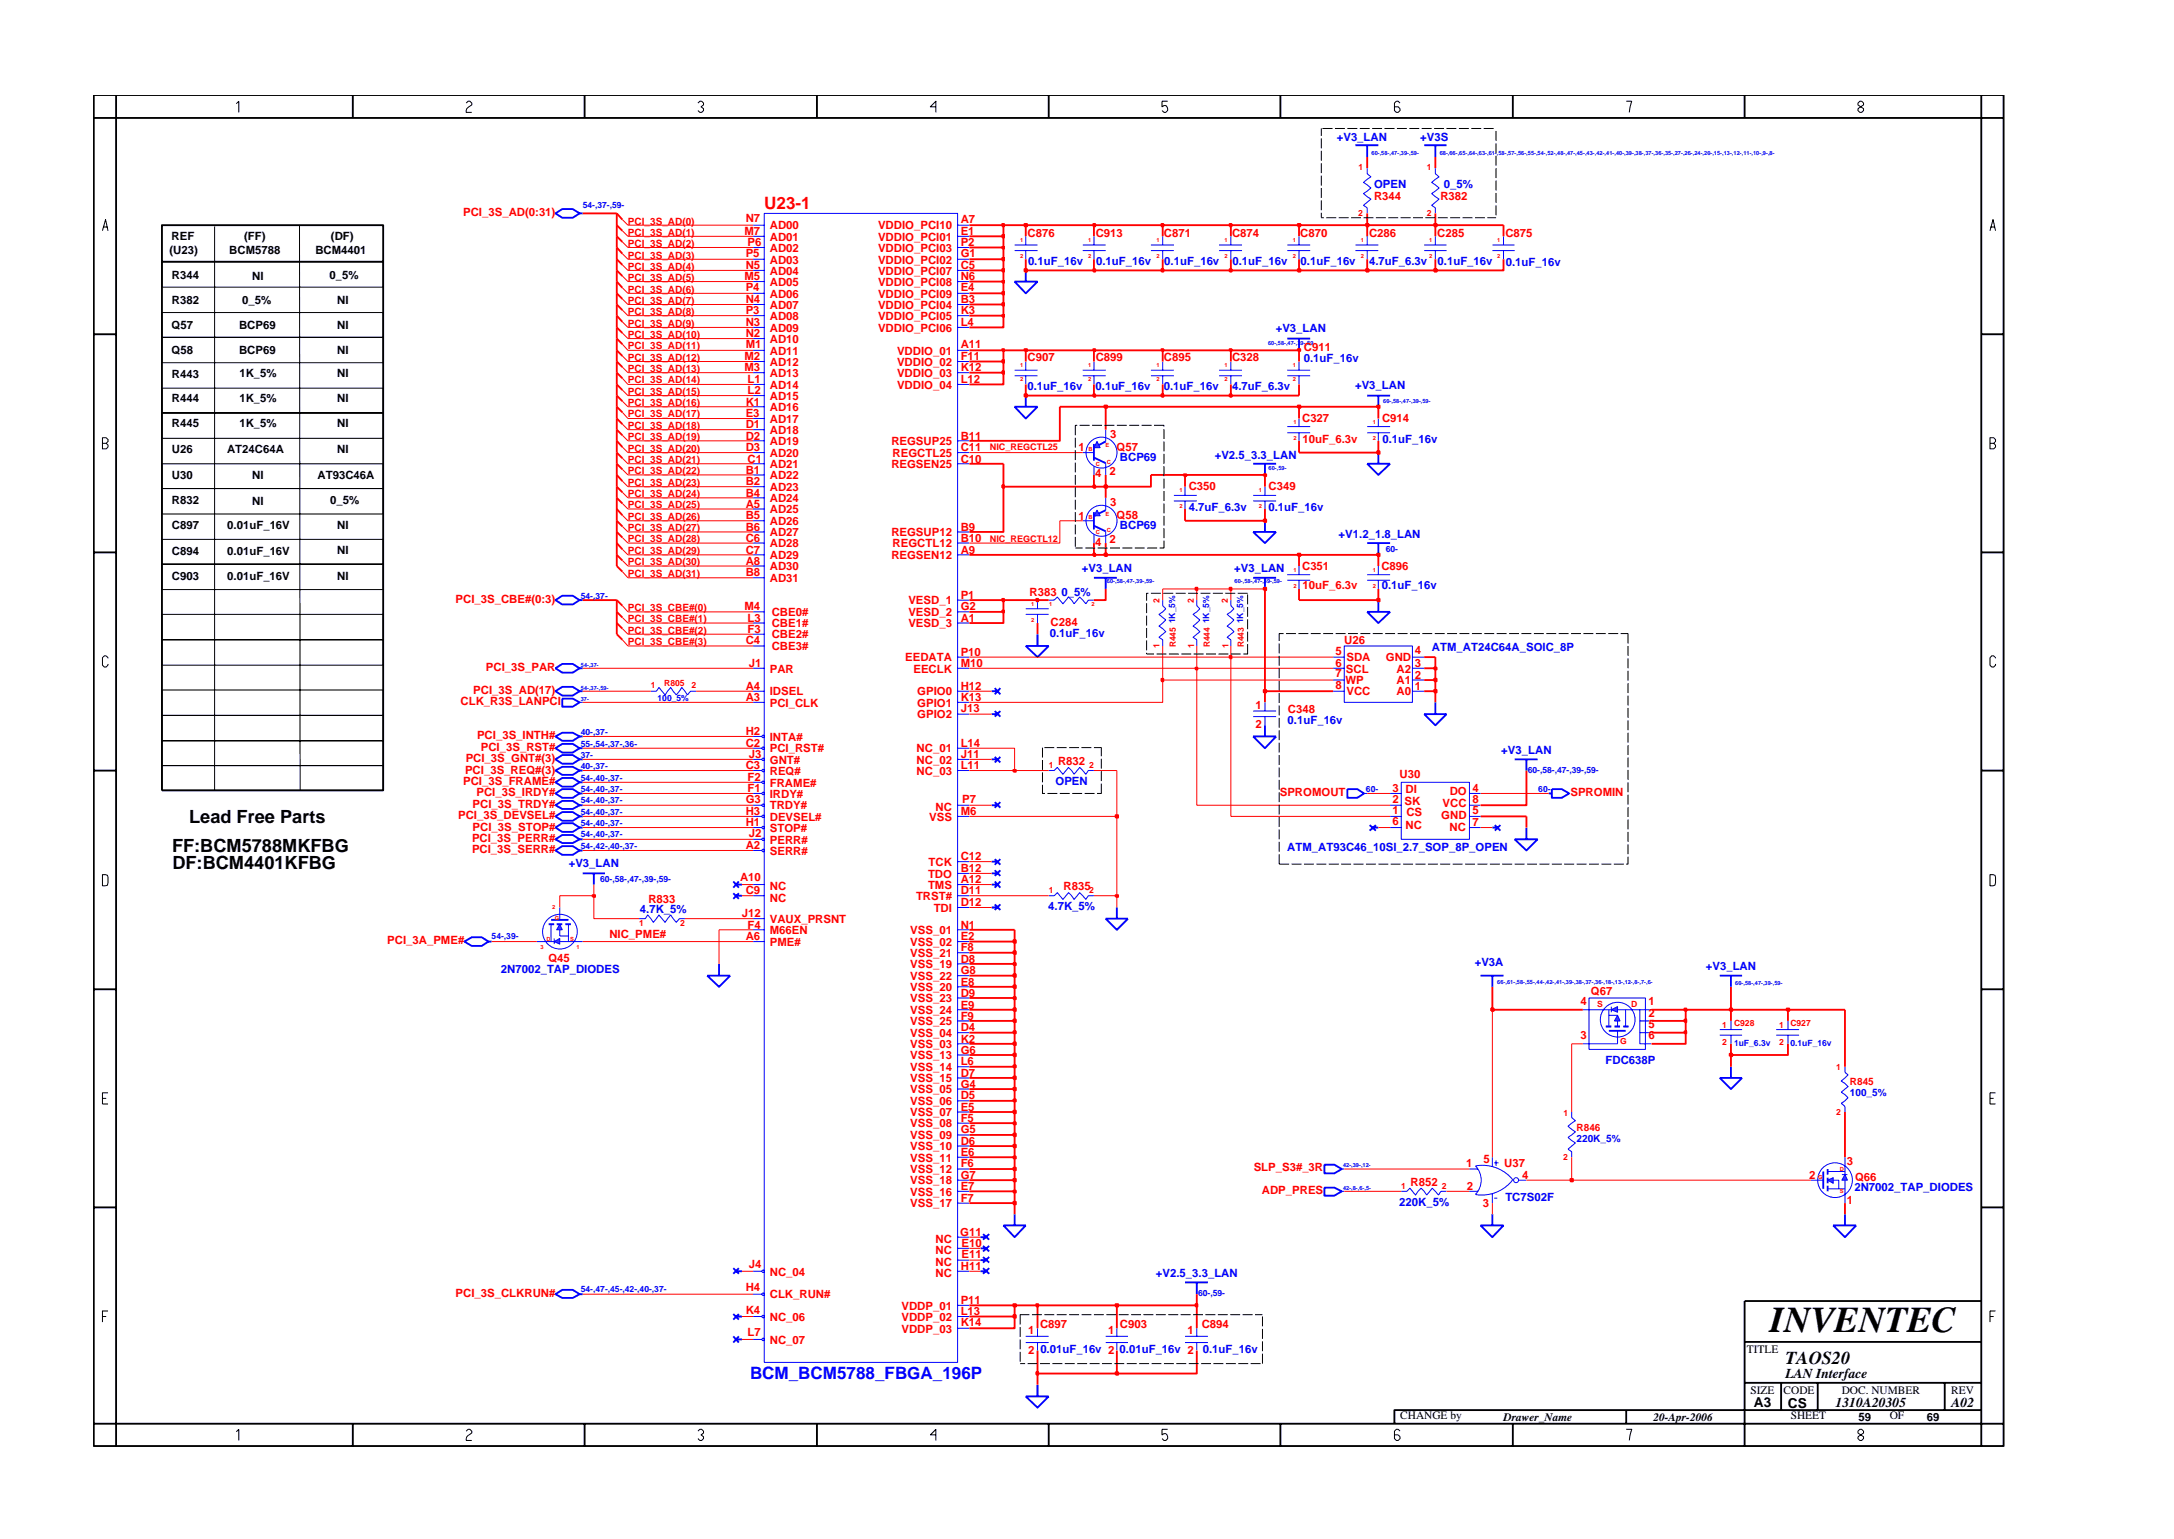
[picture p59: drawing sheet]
<svg xmlns="http://www.w3.org/2000/svg" width="297mm" height="210mm" viewBox="0 0 297 210" stroke-linecap="round" stroke-linejoin="round" font-family="sans-serif">
<defs><g id="words">
<text font-size="5" x="241.8" y="182">INVENTEC</text>
<g font-size="2.5">
<text x="25.8" y="112.4">Lead Free Parts</text>
<text x="23.5" y="116.4">FF:BCM5788MKFBG</text>
<text x="23.6" y="118.7">DF:BCM4401KFBG</text>
<text x="244" y="186.3">TAOS20</text>
</g>
<text font-size="2.3" fill="#f00" x="104.4" y="28.6">U23-1</text>
<text font-size="2.3" fill="#00f" x="102.5" y="188.4">BCM_BCM5788_FBGA_196P</text>
<g font-size="1.9">
<text x="244" y="188.2">LAN Interface</text>
<text x="239.6" y="192.2">A3</text>
<text x="244.3" y="192.3">CS</text>
<text x="250.8" y="192.2">1310A20305</text>
<text x="266.6" y="192.2">A02</text>
</g>
<g font-size="1.6" fill="#00f">
<text x="182.6" y="19.2">+V3_LAN</text>
<text x="194.1" y="19.2">+V3S</text>
<text x="187.7" y="25.7">OPEN</text>
<text x="197.3" y="25.7">0_5%</text>
<text x="140.5" y="36.2">0.1uF_16v</text>
<text x="149.8" y="36.2">0.1uF_16v</text>
<text x="159.1" y="36.2">0.1uF_16v</text>
<text x="168.4" y="36.2">0.1uF_16v</text>
<text x="177.7" y="36.2">0.1uF_16v</text>
<text x="187.1" y="36.2">4.7uF_6.3v</text>
<text x="196.4" y="36.2">0.1uF_16v</text>
<text x="205.7" y="36.3">0.1uF_16v</text>
<text x="174.3" y="45.4">+V3_LAN</text>
<text x="140.4" y="53.3">0.1uF_16v</text>
<text x="149.7" y="53.3">0.1uF_16v</text>
<text x="159" y="53.3">0.1uF_16v</text>
<text x="168.4" y="53.3">4.7uF_6.3v</text>
<text x="178.1" y="49.5">0.1uF_16v</text>
<text x="185.1" y="53.2">+V3_LAN</text>
<text x="153" y="63">BCP69</text>
<text x="166" y="62.8">+V2.5_3.3_LAN</text>
<text x="188.9" y="60.5">0.1uF_16v</text>
<text x="162.4" y="69.9">4.7uF_6.3v</text>
<text x="173.3" y="69.9">0.1uF_16v</text>
<text x="153" y="72.3">BCP69</text>
<text x="182.9" y="73.5">+V1.2_1.8_LAN</text>
<text x="145" y="81.5">0_5%</text>
<text x="147.8" y="78.2">+V3_LAN</text>
<text x="168.6" y="78.1">+V3_LAN</text>
<text x="188.8" y="80.5">0.1uF_16v</text>
<text x="143.4" y="87">0.1uF_16v</text>
<text x="195.7" y="88.9">ATM_AT24C64A_SOIC_8P</text>
<text x="175.9" y="98.9">0.1uF_16v</text>
<text x="144.2" y="107.2">OPEN</text>
<text x="205.1" y="103">+V3_LAN</text>
<text x="77.7" y="118.5">+V3_LAN</text>
<text x="175.9" y="116.3">ATM_AT93C46_10SI_2.7_SOP_8P_OPEN</text>
<text x="87.4" y="124.7">4.7K_5%</text>
<text x="143.2" y="124.3">4.7K_5%</text>
<text x="201.5" y="131.9">+V3A</text>
<text x="68.4" y="133">2N7002_TAP_DIODES</text>
<text x="233.1" y="132.5">+V3_LAN</text>
<text x="219.4" y="145.4">FDC638P</text>
<text x="191.2" y="164.7">220K_5%</text>
<text x="205.7" y="164">TC7S02F</text>
<text x="253.4" y="162.8">2N7002_TAP_DIODES</text>
<text x="157.9" y="174.4">+V2.5_3.3_LAN</text>
<text x="142.1" y="184.8">0.01uF_16v 2</text>
<text x="153" y="184.8">0.01uF_16v 2</text>
<text x="164.3" y="184.8">0.1uF_16v</text>
</g>
<g font-size="1.6" fill="#f00">
<text x="63.3" y="29.6">PCI_3S_AD(0:31)</text>
<text x="187.7" y="27.3">R344</text>
<text x="196.8" y="27.3">R382</text>
<text x="101.7" y="32.1">M7</text>
<text x="101.9" y="30.3">N7</text>
<text x="101.9" y="35.2">P5</text>
<text x="102.1" y="33.6">P6</text>
<text x="105.2" y="31.3">AD00</text>
<text x="105.2" y="32.9">AD01</text>
<text x="105.2" y="34.4">AD02</text>
<text x="120" y="31.3">VDDIO_PCI10</text>
<text x="120" y="32.9">VDDIO_PCI01</text>
<text x="120" y="34.4">VDDIO_PCI03</text>
<text x="131.3" y="30.5">A7</text>
<text x="131.3" y="32.1">E1</text>
<text x="131.3" y="35.2">G1</text>
<text x="131.3" y="33.6">P2</text>
<text x="140.4" y="32.3">C876</text>
<text x="149.7" y="32.3">C913</text>
<text x="159" y="32.3">C871</text>
<text x="168.3" y="32.3">C874</text>
<text x="177.7" y="32.3">C870</text>
<text x="187.1" y="32.3">C286</text>
<text x="196.4" y="32.3">C285</text>
<text x="205.7" y="32.3">C875</text>
<text x="101.7" y="38.3">M5</text>
<text x="101.9" y="41.4">N4</text>
<text x="101.9" y="36.8">N5</text>
<text x="101.9" y="39.8">P4</text>
<text x="105.2" y="36">AD03</text>
<text x="105.2" y="37.5">AD04</text>
<text x="105.2" y="39">AD05</text>
<text x="105.2" y="40.7">AD06</text>
<text x="120" y="37.5">VDDIO_PCI07</text>
<text x="120" y="39">VDDIO_PCI08</text>
<text x="120" y="40.7">VDDIO_PCI09</text>
<text x="120" y="36">VDDIO_PCI02</text>
<text x="131.3" y="36.8">C5</text>
<text x="131.3" y="38.3">N6</text>
<text x="131.3" y="39.8">E4</text>
<text x="131.3" y="41.4">B3</text>
<text x="101.9" y="43">P3</text>
<text x="101.9" y="44.6">N3</text>
<text x="101.9" y="46.1">N2</text>
<text x="101.9" y="47.6">M1</text>
<text x="105.2" y="43.7">AD08</text>
<text x="105.2" y="45.3">AD09</text>
<text x="105.2" y="46.8">AD10</text>
<text x="105.2" y="42.2">AD07</text>
<text x="120" y="45.3">VDDIO_PCI06</text>
<text x="120" y="42.2">VDDIO_PCI04</text>
<text x="120" y="43.7">VDDIO_PCI05</text>
<text x="131.3" y="44.6">L4</text>
<text x="131.3" y="47.6">A11</text>
<text x="131.3" y="43">K3</text>
<text x="101.7" y="49.2">M2</text>
<text x="101.7" y="50.7">M3</text>
<text x="102.1" y="52.3">L1</text>
<text x="102.1" y="53.9">L2</text>
<text x="105.2" y="48.4">AD11</text>
<text x="105.2" y="50">AD12</text>
<text x="105.2" y="51.5">AD13</text>
<text x="105.2" y="53.1">AD14</text>
<text x="122.6" y="48.4">VDDIO_01</text>
<text x="122.6" y="50">VDDIO_02</text>
<text x="122.6" y="51.5">VDDIO_03</text>
<text x="122.6" y="53.1">VDDIO_04</text>
<text x="131.3" y="49.2">F11</text>
<text x="131.3" y="50.7">K12</text>
<text x="131.3" y="52.3">L12</text>
<text x="140.4" y="49.4">C907</text>
<text x="149.7" y="49.4">C899</text>
<text x="159" y="49.4">C895</text>
<text x="168.3" y="49.4">C328</text>
<text x="178.2" y="48">C911</text>
<text x="101.9" y="55.4">K1</text>
<text x="101.9" y="56.9">E3</text>
<text x="101.9" y="58.5">D1</text>
<text x="105.2" y="54.6">AD15</text>
<text x="105.2" y="56.2">AD16</text>
<text x="105.2" y="57.8">AD17</text>
<text x="105.2" y="59.3">AD18</text>
<text x="151.7" y="59.8">3</text>
<text x="177.9" y="57.7">C327</text>
<text x="188.8" y="57.7">C914</text>
<text x="101.9" y="60.1">D2</text>
<text x="101.9" y="61.6">D3</text>
<text x="101.9" y="64.7">B1</text>
<text x="102.1" y="63.2">C1</text>
<text x="105.2" y="60.8">AD19</text>
<text x="105.2" y="62.4">AD20</text>
<text x="105.2" y="63.9">AD21</text>
<text x="105.2" y="65.5">AD22</text>
<text x="121.8" y="63.9">REGSEN25</text>
<text x="121.8" y="60.8">REGSUP25</text>
<text x="122" y="62.4">REGCTL25</text>
<text x="131.3" y="61.6">C11</text>
<text x="131.3" y="63.2">C10</text>
<text x="131.3" y="60.1">B11</text>
<text x="147.3" y="61.7">1</text>
<text x="149.6" y="65.2">4</text>
<text x="151.6" y="64.9">2</text>
<text x="152.6" y="61.6">Q57</text>
<text x="178" y="60.5">10uF_6.3v</text>
<text x="101.9" y="70.9">B5</text>
<text x="101.9" y="66.2">B2</text>
<text x="101.9" y="67.8">B4</text>
<text x="101.9" y="69.4">A5</text>
<text x="105.2" y="70.1">AD25</text>
<text x="105.2" y="71.7">AD26</text>
<text x="105.2" y="67.1">AD23</text>
<text x="105.2" y="68.6">AD24</text>
<text x="147.3" y="71">1</text>
<text x="151.7" y="69.1">3</text>
<text x="152.6" y="70.9">Q58</text>
<text x="162.4" y="67">C350</text>
<text x="173.3" y="67">C349</text>
<text x="101.9" y="72.5">B6</text>
<text x="101.9" y="74">C6</text>
<text x="101.9" y="75.6">C7</text>
<text x="101.9" y="77.2">A8</text>
<text x="105.2" y="73.3">AD27</text>
<text x="105.2" y="74.8">AD28</text>
<text x="105.2" y="76.4">AD29</text>
<text x="105.2" y="77.9">AD30</text>
<text x="121.8" y="76.4">REGSEN12</text>
<text x="121.8" y="73.3">REGSUP12</text>
<text x="122" y="74.8">REGCTL12</text>
<text x="131.3" y="74">B10</text>
<text x="131.3" y="75.6">A9</text>
<text x="131.3" y="72.5">B9</text>
<text x="149.6" y="74.5">4</text>
<text x="151.6" y="74.2">2</text>
<text x="177.9" y="77.8">C351</text>
<text x="188.8" y="77.8">C896</text>
<text x="62.2" y="82.4">PCI_3S_CBE#(0:3)</text>
<text x="101.7" y="83.3">M4</text>
<text x="101.9" y="78.7">B8</text>
<text x="105.2" y="79.5">AD31</text>
<text x="124.1" y="82.6">VESD_1</text>
<text x="131.3" y="81.8">P1</text>
<text x="131.3" y="83.3">G2</text>
<text x="140.7" y="81.5">R383</text>
<text x="178" y="80.5">10uF_6.3v</text>
<text x="101.9" y="88">C4</text>
<text x="102.1" y="84.9">L3</text>
<text x="102.1" y="86.5">F3</text>
<text x="105.4" y="84.2">CBE0#</text>
<text x="105.4" y="85.7">CBE1#</text>
<text x="105.4" y="87.2">CBE2#</text>
<text x="105.4" y="88.8">CBE3#</text>
<text x="124.1" y="84.2">VESD_2</text>
<text x="124.1" y="85.7">VESD_3</text>
<text x="131.3" y="89.6">P10</text>
<text x="131.3" y="84.9">A1</text>
<text x="143.5" y="85.5">C284</text>
<text x="182.5" y="89.4">5</text>
<text x="183.7" y="88">U26</text>
<text x="193.3" y="89.4">4</text>
<text x="64.7" y="94.8">PCI_3S_AD(17)</text>
<text x="66.4" y="91.7">PCI_3S_PAR</text>
<text x="101.9" y="94.3">A4</text>
<text x="101.9" y="95.8">A3</text>
<text x="102.3" y="91.1">J1</text>
<text x="105.2" y="95">IDSEL</text>
<text x="105.2" y="91.9">PAR</text>
<text x="123.7" y="90.4">EEDATA</text>
<text x="124.8" y="91.9">EECLK</text>
<text x="125.3" y="95">GPIO0</text>
<text x="131.3" y="91.1">M10</text>
<text x="131.3" y="94.3">H12</text>
<text x="131.3" y="95.8">K13</text>
<text x="182.5" y="92.5">7</text>
<text x="182.5" y="91.1">6</text>
<text x="182.5" y="94.1">8</text>
<text x="183.8" y="93.5">WP</text>
<text x="183.9" y="91.9">SCL</text>
<text x="184" y="90.4">SDA</text>
<text x="184" y="95">VCC</text>
<text x="189.4" y="90.4">GND</text>
<text x="190.8" y="93.5">A1</text>
<text x="190.8" y="91.9">A2</text>
<text x="190.8" y="95">A0</text>
<text x="193.3" y="94.3">1</text>
<text x="193.3" y="92.7">2</text>
<text x="193.3" y="91.1">3</text>
<text x="62.9" y="96.4">CLK_R3S_LANPCI</text>
<text x="65.2" y="101">PCI_3S_INTH#</text>
<text x="101.9" y="100.4">H2</text>
<text x="105.2" y="101.2">INTA#</text>
<text x="105.2" y="96.5">PCI_CLK</text>
<text x="125.3" y="96.5">GPIO1</text>
<text x="125.3" y="98.1">GPIO2</text>
<text x="131.3" y="97.3">J13</text>
<text x="171.5" y="96.8">1</text>
<text x="171.5" y="99.5">2</text>
<text x="176" y="97.5">C348</text>
<text x="63.3" y="107.3">PCI_3S_FRAME#</text>
<text x="63.5" y="105.7">PCI_3S_REQ#(3)</text>
<text x="63.6" y="104.2">PCI_3S_GNT#(3)</text>
<text x="65.7" y="102.6">PCI_3S_RST#</text>
<text x="101.9" y="105.1">C3</text>
<text x="101.9" y="102.1">C2</text>
<text x="102.1" y="106.7">F2</text>
<text x="102.3" y="103.6">J3</text>
<text x="105.2" y="107.5">FRAME#</text>
<text x="105.2" y="104.3">GNT#</text>
<text x="105.2" y="105.9">REQ#</text>
<text x="105.2" y="102.8">PCI_RST#</text>
<text x="125.2" y="102.8">NC_01</text>
<text x="125.2" y="104.3">NC_02</text>
<text x="125.2" y="105.9">NC_03</text>
<text x="131.3" y="102.1">L14</text>
<text x="131.3" y="103.6">J11</text>
<text x="131.3" y="105.1">L11</text>
<text x="144.6" y="104.5">R832</text>
<text x="191.2" y="106.3">U30</text>
<text x="62.6" y="111.9">PCI_3S_DEVSEL#</text>
<text x="64.6" y="113.5">PCI_3S_STOP#</text>
<text x="64.6" y="110.3">PCI_3S_TRDY#</text>
<text x="65.1" y="108.8">PCI_3S_IRDY#</text>
<text x="101.9" y="112.9">H1</text>
<text x="101.9" y="109.8">G3</text>
<text x="101.9" y="111.4">H3</text>
<text x="102.1" y="108.2">F1</text>
<text x="105.2" y="113.6">STOP#</text>
<text x="105.2" y="110.6">TRDY#</text>
<text x="105.2" y="109">IRDY#</text>
<text x="105.2" y="112.1">DEVSEL#</text>
<text x="127" y="112.1">VSS</text>
<text x="127.8" y="110.8">NC</text>
<text x="131.3" y="111.4">M6</text>
<text x="131.5" y="109.8">P7</text>
<text x="174.9" y="108.8">SPROMOUT</text>
<text x="190.3" y="109.7">2</text>
<text x="190.3" y="112.7">6</text>
<text x="190.3" y="111.3">1</text>
<text x="190.3" y="108.1">3</text>
<text x="191.9" y="110">SK</text>
<text x="192" y="108.4">DI</text>
<text x="192.1" y="113.3">NC</text>
<text x="192.2" y="111.5">CS</text>
<text x="196.9" y="111.9">GND</text>
<text x="197.1" y="110.3">VCC</text>
<text x="198.1" y="113.5">NC</text>
<text x="198.1" y="108.6">DO</text>
<text x="201.2" y="112.8">7</text>
<text x="201.2" y="108.1">4</text>
<text x="201.2" y="111.3">5</text>
<text x="201.2" y="109.7">8</text>
<text x="214.6" y="108.8">SPROMIN</text>
<text x="64.5" y="116.6">PCI_3S_SERR#</text>
<text x="64.5" y="115">PCI_3S_PERR#</text>
<text x="101.9" y="116">A2</text>
<text x="102.3" y="114.4">J2</text>
<text x="105.2" y="116.8">SERR#</text>
<text x="105.2" y="115.2">PERR#</text>
<text x="126.8" y="119.9">TDO</text>
<text x="126.9" y="118.3">TCK</text>
<text x="131.3" y="117.5">C12</text>
<text x="131.3" y="119.1">B12</text>
<text x="88.6" y="123.4">R833</text>
<text x="101.1" y="120.4">A10</text>
<text x="101.4" y="125.3">J12</text>
<text x="101.9" y="122.2">C9</text>
<text x="105.2" y="121.6">NC</text>
<text x="105.2" y="123.2">NC</text>
<text x="125.2" y="123">TRST#</text>
<text x="126.8" y="121.4">TMS</text>
<text x="127.6" y="124.6">TDI</text>
<text x="131.3" y="123.7">D12</text>
<text x="131.3" y="120.7">A12</text>
<text x="131.3" y="122.2">D11</text>
<text x="145.3" y="121.6">R835</text>
<text x="52.9" y="129">PCI_3A_PME#</text>
<text x="74.9" y="131.4">Q45</text>
<text x="83.3" y="128.1">NIC_PME#</text>
<text x="101.9" y="128.4">A6</text>
<text x="102.1" y="126.9">F4</text>
<text x="105.2" y="129.2">PME#</text>
<text x="105.2" y="127.6">M66EN</text>
<text x="105.2" y="126.1">VAUX_PRSNT</text>
<text x="124.4" y="127.6">VSS_01</text>
<text x="124.4" y="129.2">VSS_02</text>
<text x="124.4" y="130.7">VSS_21</text>
<text x="131.3" y="131.5">D8</text>
<text x="131.3" y="126.9">N1</text>
<text x="131.3" y="128.4">E2</text>
<text x="131.3" y="130">F8</text>
<text x="124.4" y="132.3">VSS_19</text>
<text x="124.4" y="135.4">VSS_20</text>
<text x="124.4" y="133.9">VSS_22</text>
<text x="124.4" y="136.9">VSS_23</text>
<text x="131.3" y="134.6">E8</text>
<text x="131.3" y="133.1">G8</text>
<text x="131.3" y="136.2">D9</text>
<text x="131.3" y="137.8">E9</text>
<text x="215.9" y="137.3">4</text>
<text x="217.4" y="135.9">Q67</text>
<text x="225.2" y="137.3">1</text>
<text x="124.4" y="143.2">VSS_03</text>
<text x="124.4" y="141.7">VSS_04</text>
<text x="124.4" y="138.5">VSS_24</text>
<text x="124.4" y="140.1">VSS_25</text>
<text x="131.3" y="144">G6</text>
<text x="131.3" y="142.4">K2</text>
<text x="131.3" y="140.8">D4</text>
<text x="131.3" y="139.3">F9</text>
<text x="215.9" y="142">3</text>
<text x="225.2" y="138.9">2</text>
<text x="225.2" y="140.5">5</text>
<text x="225.2" y="142">6</text>
<text x="124.4" y="144.7">VSS_13</text>
<text x="124.4" y="146.3">VSS_14</text>
<text x="124.4" y="147.8">VSS_15</text>
<text x="124.4" y="149.4">VSS_05</text>
<text x="131.3" y="145.5">L6</text>
<text x="131.3" y="147.1">D7</text>
<text x="131.3" y="148.6">G4</text>
<text x="124.4" y="151">VSS_06</text>
<text x="124.4" y="152.5">VSS_07</text>
<text x="124.4" y="154">VSS_08</text>
<text x="124.4" y="155.6">VSS_09</text>
<text x="131.3" y="150.1">D5</text>
<text x="131.3" y="151.8">E5</text>
<text x="131.3" y="153.3">F5</text>
<text x="131.3" y="154.8">G5</text>
<text x="124.4" y="157.2">VSS_10</text>
<text x="124.4" y="158.7">VSS_11</text>
<text x="124.4" y="160.3">VSS_12</text>
<text x="124.4" y="161.8">VSS_18</text>
<text x="131.3" y="157.9">E6</text>
<text x="131.3" y="159.5">F6</text>
<text x="131.3" y="161.1">G7</text>
<text x="131.3" y="156.4">D6</text>
<text x="171.3" y="160">SLP_S3#_3R</text>
<text x="192.7" y="162">R852</text>
<text x="200.3" y="159.5">1</text>
<text x="202.7" y="158.9">5</text>
<text x="205.5" y="159.4">U37</text>
<text x="208" y="161.1">4</text>
<text x="247.2" y="161.1">2</text>
<text x="252.3" y="159.2">3</text>
<text x="253.5" y="161.3">Q66</text>
<text x="124.4" y="163.3">VSS_16</text>
<text x="124.4" y="164.9">VSS_17</text>
<text x="131.3" y="162.6">E7</text>
<text x="131.3" y="164.2">F7</text>
<text x="172.4" y="163.2">ADP_PRES</text>
<text x="200.4" y="162.6">2</text>
<text x="202.6" y="165">3</text>
<text x="252.3" y="164.5">1</text>
<text x="102.3" y="173.3">J4</text>
<text x="127.8" y="169.8">NC</text>
<text x="127.8" y="171.3">NC</text>
<text x="127.8" y="172.9">NC</text>
<text x="131.2" y="168.9">G11</text>
<text x="131.3" y="173.5">H11</text>
<text x="131.4" y="171.9">E11</text>
<text x="131.4" y="170.4">E10</text>
<text x="62.3" y="177.1">PCI_3S_CLKRUN#</text>
<text x="101.9" y="179.5">K4</text>
<text x="101.9" y="176.4">H4</text>
<text x="105.2" y="174.3">NC_04</text>
<text x="105.2" y="177.4">CLK_RUN#</text>
<text x="123.2" y="178.9">VDDP_01</text>
<text x="127.8" y="174.4">NC</text>
<text x="131.3" y="178.2">P11</text>
<text x="131.3" y="179.7">L13</text>
<text x="102.1" y="182.6">L7</text>
<text x="105.2" y="180.4">NC_06</text>
<text x="105.2" y="183.6">NC_07</text>
<text x="123.2" y="180.4">VDDP_02</text>
<text x="123.2" y="182.1">VDDP_03</text>
<text x="131.3" y="181.2">K14</text>
<text x="140.5" y="182.2">1</text>
<text x="140.5" y="184.9">2</text>
<text x="142.1" y="181.4">C897</text>
<text x="151.4" y="182.2">1</text>
<text x="153" y="181.4">C903</text>
<text x="162.2" y="182.2">1</text>
<text x="164.2" y="181.4">C894</text>
</g>
<g font-size="1.6">
<text x="23.1" y="34.7">(U23)</text>
<text x="23.5" y="32.8">REF</text>
<text x="31.3" y="34.7">BCM5788</text>
<text x="33.4" y="32.8">(FF)</text>
<text x="43.1" y="34.7">BCM4401</text>
<text x="45.2" y="32.8">(DF)</text>
<text x="23.5" y="41.5">R382</text>
<text x="23.5" y="38.1">R344</text>
<text x="33.1" y="41.5">0_5%</text>
<text x="34.5" y="38.2">NI</text>
<text x="45" y="38.1">0_5%</text>
<text x="46.1" y="41.5">NI</text>
<text x="23.5" y="45">Q57</text>
<text x="32.7" y="44.9">BCP69</text>
<text x="46.1" y="44.9">NI</text>
<text x="23.5" y="48.4">Q58</text>
<text x="23.5" y="51.6">R443</text>
<text x="32.7" y="48.4">BCP69</text>
<text x="32.7" y="51.5">1K_5%</text>
<text x="46.1" y="51.5">NI</text>
<text x="46.1" y="48.4">NI</text>
<text x="23.5" y="55">R444</text>
<text x="23.5" y="58.4">R445</text>
<text x="32.7" y="58.4">1K_5%</text>
<text x="32.7" y="55">1K_5%</text>
<text x="46.1" y="55">NI</text>
<text x="46.1" y="58.4">NI</text>
<text x="23.5" y="65.5">U30</text>
<text x="23.5" y="61.8">U26</text>
<text x="31" y="61.8">AT24C64A</text>
<text x="34.5" y="65.5">NI</text>
<text x="43.4" y="65.5">AT93C46A</text>
<text x="46.1" y="61.8">NI</text>
<text x="23.5" y="68.9">R832</text>
<text x="34.5" y="68.9">NI</text>
<text x="45.1" y="68.9">0_5%</text>
<text x="23.5" y="75.8">C894</text>
<text x="23.5" y="72.3">C897</text>
<text x="31.1" y="72.3">0.01uF_16V</text>
<text x="31.1" y="75.8">0.01uF_16V</text>
<text x="46.1" y="75.7">NI</text>
<text x="46.1" y="72.3">NI</text>
<text x="23.5" y="79.2">C903</text>
<text x="31.1" y="79.2">0.01uF_16V</text>
<text x="46.1" y="79.2">NI</text>
<text x="238.7" y="184.8">TITLE</text>
<text x="239.2" y="190.4">SIZE</text>
<text x="243.7" y="190.4">CODE</text>
<text x="251.6" y="190.4">DOC. NUMBER</text>
<text x="266.6" y="190.4">REV</text>
<text x="191.3" y="193.9">CHANGE by</text>
<text x="205.4" y="194.1">Drawer_Name</text>
<text x="225.9" y="194.1">20-Apr-2006</text>
<text x="244.7" y="193.9">SHEET</text>
<text x="253.9" y="194.1">59</text>
<text x="258.2" y="193.9">OF</text>
<text x="263.3" y="194.1">69</text>
</g>
<g font-size="1.4" fill="#f00">
<text x="85.8" y="35.3">PCI_3S_AD(3)</text>
<text x="85.8" y="33.7">PCI_3S_AD(2)</text>
<text x="85.8" y="32.2">PCI_3S_AD(1)</text>
<text x="85.8" y="30.7">PCI_3S_AD(0)</text>
<text x="85.8" y="41.5">PCI_3S_AD(7)</text>
<text x="85.8" y="40">PCI_3S_AD(6)</text>
<text x="85.8" y="38.4">PCI_3S_AD(5)</text>
<text x="85.8" y="36.9">PCI_3S_AD(4)</text>
<text x="85.8" y="47.7">PCI_3S_AD(11)</text>
<text x="85.8" y="46.2">PCI_3S_AD(10)</text>
<text x="85.8" y="44.6">PCI_3S_AD(9)</text>
<text x="85.8" y="43">PCI_3S_AD(8)</text>
<text x="85.8" y="50.8">PCI_3S_AD(13)</text>
<text x="85.8" y="49.3">PCI_3S_AD(12)</text>
<text x="85.8" y="54">PCI_3S_AD(15)</text>
<text x="85.8" y="52.4">PCI_3S_AD(14)</text>
<text x="85.8" y="58.6">PCI_3S_AD(18)</text>
<text x="85.8" y="57">PCI_3S_AD(17)</text>
<text x="85.8" y="55.5">PCI_3S_AD(16)</text>
<text x="85.8" y="64.8">PCI_3S_AD(22)</text>
<text x="85.8" y="63.3">PCI_3S_AD(21)</text>
<text x="85.8" y="61.8">PCI_3S_AD(20)</text>
<text x="85.8" y="60.1">PCI_3S_AD(19)</text>
<text x="85.8" y="66.4">PCI_3S_AD(23)</text>
<text x="85.8" y="71.1">PCI_3S_AD(26)</text>
<text x="85.8" y="69.5">PCI_3S_AD(25)</text>
<text x="85.8" y="67.9">PCI_3S_AD(24)</text>
<text x="85.8" y="77.2">PCI_3S_AD(30)</text>
<text x="85.8" y="75.7">PCI_3S_AD(29)</text>
<text x="85.8" y="74.1">PCI_3S_AD(28)</text>
<text x="85.8" y="72.6">PCI_3S_AD(27)</text>
<text x="85.8" y="83.4">PCI_3S_CBE#(0)</text>
<text x="85.8" y="78.8">PCI_3S_AD(31)</text>
<text x="85.8" y="88.1">PCI_3S_CBE#(3)</text>
<text x="85.8" y="86.6">PCI_3S_CBE#(2)</text>
<text x="85.8" y="85">PCI_3S_CBE#(1)</text>
<text x="252.8" y="148.2">R845</text>
<text x="215.4" y="154.5">R846</text>
</g>
<g font-size="1.4" fill="#00f">
<text x="252.8" y="149.7">100_5%</text>
<text x="215.4" y="156">220K_5%</text>
</g>
<g font-size="1.2" fill="#f00">
<text x="185.6" y="23.2">1</text>
<text x="194.9" y="23.2">1</text>
<text x="185.6" y="29.5">2</text>
<text x="195" y="29.5">2</text>
<text x="135.2" y="61.5">NIC_REGCTL25</text>
<text x="135.2" y="74">NIC_REGCTL12</text>
<text x="158.4" y="82.3" transform="rotate(-90 158.4 82.3)">2</text>
<text x="163.1" y="82.3" transform="rotate(-90 163.1 82.3)">2</text>
<text x="167.8" y="82.3" transform="rotate(-90 167.8 82.3)">2</text>
<text x="158.4" y="88.6" transform="rotate(-90 158.4 88.6)">1</text>
<text x="160.6" y="88.5" transform="rotate(-90 160.6 88.5)">R445</text>
<text x="163.2" y="88.6" transform="rotate(-90 163.2 88.6)">1</text>
<text x="165.3" y="88.5" transform="rotate(-90 165.3 88.5)">R444</text>
<text x="167.8" y="88.6" transform="rotate(-90 167.8 88.6)">1</text>
<text x="170" y="88.5" transform="rotate(-90 170 88.5)">R443</text>
<text x="88.9" y="94">1</text>
<text x="90.8" y="93.7">R805</text>
<text x="94.5" y="94">2</text>
<text x="143.3" y="104.9">1</text>
<text x="148.8" y="104.9">2</text>
<text x="143.3" y="122">1</text>
<text x="148.8" y="122">2</text>
<text x="87.3" y="126.5">1</text>
<text x="92.9" y="126.5">2</text>
<text x="218.2" y="137.6">S</text>
<text x="222.9" y="137.6">D</text>
<text x="221.3" y="142.6">G</text>
<text x="235.3" y="140.5">1</text>
<text x="235.3" y="142.8">2</text>
<text x="236.9" y="140.2">C928</text>
<text x="243.1" y="140.5">1</text>
<text x="243.1" y="142.8">2</text>
<text x="244.6" y="140.2">C927</text>
<text x="250.9" y="146.2">1</text>
<text x="213.6" y="152.4">1</text>
<text x="250.9" y="152.3">2</text>
<text x="213.6" y="158.5">2</text>
<text x="191.5" y="162.4">1</text>
<text x="197" y="162.4">2</text>
</g>
<g font-size="1.2" fill="#00f">
<text x="79.6" y="28.4">54-,37-,59-</text>
<text x="189.3" y="75.4">60-</text>
<text x="79.4" y="81.8">54-,37-</text>
<text x="160.6" y="85.2" transform="rotate(-90 160.6 85.2)">1K_5%</text>
<text x="165.2" y="85.2" transform="rotate(-90 165.2 85.2)">1K_5%</text>
<text x="169.9" y="85.2" transform="rotate(-90 169.9 85.2)">1K_5%</text>
<text x="89.8" y="95.8">100_5%</text>
<text x="79.4" y="100.4">40-,37-</text>
<text x="79.4" y="105.1">40-,37-</text>
<text x="79.4" y="103.6">37-</text>
<text x="79.4" y="102.1">55-,54-,37-,36-</text>
<text x="79.4" y="106.7">54-,40-,37-</text>
<text x="208.7" y="105.6">60-,58-,47-,39-,59-</text>
<text x="79.4" y="111.4">54-,40-,37-</text>
<text x="79.4" y="112.9">54-,40-,37-</text>
<text x="79.4" y="109.8">54-,40-,37-</text>
<text x="79.4" y="108.2">54-,40-,37-</text>
<text x="186.6" y="108.2">60-</text>
<text x="210.2" y="108.2">60-</text>
<text x="79.4" y="114.4">54-,40-,37-</text>
<text x="79.4" y="116">54-,42-,40-,37-</text>
<text x="82" y="120.5">60-,58-,47-,39-,59-</text>
<text x="67.2" y="128.3">54-,39-</text>
<text x="236.9" y="142.9">1uF_6.3v</text>
<text x="244.6" y="142.9">0.1uF_16v</text>
<text x="79.4" y="176.6">54-,47-,45-,42-,40-,37-</text>
<text x="163.7" y="177.1">60-,59-</text>
</g>
<g font-size=".8" fill="#00f">
<text x="187.4" y="21.2">60-,58-,47-,39-,59-</text>
<text x="196.7" y="21.2">68-,66-,65-,64-,63-,61-,58-,57-,56-,55-,54-,52-,48-,47-,45-,43-,42-,41-,40-,39-,38-,37-,36-,35-,27-,26-,24-,20-,15-,13-,12-,11-,10-,9-,8-</text>
<text x="173.3" y="47.2">60-,58-,47-,39-,59-</text>
<text x="189" y="55.1">60-,58-,47-,39-,59-</text>
<text x="173.3" y="64.2">60-,59-</text>
<text x="151.2" y="79.7">60-,58-,47-,39-,59-</text>
<text x="168.7" y="79.7">60-,58-,47-,39-,59-</text>
<text x="79.4" y="95.8">37-</text>
<text x="79.4" y="91.1">54-,37-</text>
<text x="79.4" y="94.3">54-,37-,59-</text>
<text x="204.6" y="134.5">66-,61-,58-,55-,44-,42-,41-,39-,38-,37-,36-,18-,13-,12-,8-,7-,6-</text>
<text x="237.1" y="134.6">60-,58-,47-,39-,59-</text>
<text x="183.5" y="159.5">42-,39-,12-</text>
<text x="183.5" y="162.6">42-,8-,6-,5-</text>
</g>
<g font-size=".8" fill="#f00">
<text x="139.4" y="33">1</text>
<text x="139.4" y="35.2">2</text>
<text x="148.7" y="33">1</text>
<text x="148.7" y="35.2">2</text>
<text x="158" y="33">1</text>
<text x="158" y="35.2">2</text>
<text x="167.3" y="33">1</text>
<text x="167.3" y="35.2">2</text>
<text x="176.6" y="33">1</text>
<text x="176.6" y="35.2">2</text>
<text x="185.9" y="33">1</text>
<text x="185.9" y="35.2">2</text>
<text x="195.3" y="35.2">2</text>
<text x="195.3" y="33">1</text>
<text x="204.6" y="33">1</text>
<text x="204.6" y="35.2">2</text>
<text x="139.4" y="50.2">1</text>
<text x="139.4" y="52">2</text>
<text x="148.7" y="50.2">1</text>
<text x="148.7" y="52">2</text>
<text x="158" y="52">2</text>
<text x="158" y="50.2">1</text>
<text x="167.3" y="50.2">1</text>
<text x="167.3" y="52">2</text>
<text x="176.6" y="50.2">1</text>
<text x="176.6" y="52">2</text>
<text x="176.7" y="57.9">1</text>
<text x="187.6" y="57.9">1</text>
<text x="148.7" y="61.6">B</text>
<text x="149.7" y="63.6">C</text>
<text x="151.1" y="61.1">E</text>
<text x="151.2" y="63.4">C</text>
<text x="176.7" y="60.1">2</text>
<text x="187.6" y="60.1">2</text>
<text x="148.7" y="70.9">B</text>
<text x="151.1" y="70.4">E</text>
<text x="161.1" y="67.3">1</text>
<text x="161.1" y="69.5">2</text>
<text x="172" y="67.3">1</text>
<text x="172" y="69.5">2</text>
<text x="149.7" y="72.9">C</text>
<text x="151.2" y="72.7">C</text>
<text x="140.9" y="82.7">1</text>
<text x="143.4" y="82.8">1</text>
<text x="149.1" y="82.8">2</text>
<text x="176.7" y="78.2">1</text>
<text x="176.7" y="80.3">2</text>
<text x="187.6" y="78.2">1</text>
<text x="187.6" y="80.3">2</text>
<text x="140.9" y="84.9">2</text>
<text x="75.5" y="124.2">2</text>
<text x="75.8" y="125.7">G</text>
<text x="73.8" y="129.7">3</text>
<text x="74.7" y="128.5">D</text>
<text x="77.9" y="128.5">S</text>
<text x="78.8" y="129.7">1</text>
<text x="248.4" y="161">G</text>
<text x="251.4" y="159.9">D</text>
<text x="251.4" y="163.1">S</text>
</g>
</g></defs>
<path d="M75.9 100.6l.9-.5h1.5l.9 .5-.9 .6h-1.5zM79.2 100.6h.4M75.3 125.7h2.4" fill="none" stroke="#00f" stroke-width=".25"/>
<path d="M76.5 124v1.7M161.9 182.6h3.1M161.9 183.4h3.1M163.5 181.5v1.1M163.5 183.4v1.1" fill="none" stroke="#00f" stroke-width=".14"/>
<path d="M75.7 128.6l.8-.4v.8z" fill="#3c3cc8"/>
<path d="M75.7 128.6l.8-.4v.8zM75.7 128.2v.8" fill="none" stroke="#00f" stroke-width=".14"/>
<path d="M76.5 126.3l.3 .7h-.7z" fill="#3c3cc8"/>
<g fill="none" stroke="#00f" stroke-width=".14">
<path d="M147.9 71.1h1.6M151.1 68v1.7M151.1 72.6v1.6M168.2 82v.7l.4 .5-.9 .7 .9 .8-.9 .8 .9 .8-.9 .8 .5 .3v.9M73.3 128.6h2.4M75.3 126.3v2.3M76.5 126.3l.3 .7h-.7zM76.5 127v.9h1.2M76.5 128.6h3.1M77.7 126.3v2.3M143.3 122.4h.7l.5-.5 .7 1 .8-1 .8 1 .7-1 .9 1 .3-.5h.8M183.3 159.7h.4"/>
<path d="M252.1 145.7v.8l.4 .3-.9 .9 .9 .7-.9 .8 .9 .8-.9 .7 .5 .5v.7"/>
<circle cx="150.5" cy="71.1" r="2.12"/>
<circle cx="76.5" cy="127.3" r="2.37"/>
</g>
<g fill="none" stroke="#00f" stroke-width=".25">
<path d="M149.5 70v2.3M149.5 71.8l1.6 .8M151.1 69.7l-1.6 .8M194.6 97.6h3l-1.5 1.5zM196.1 96v1.6M75.9 108.4l.9-.6h1.5l.9 .6-.9 .6h-1.5zM79.2 108.4h.4M135.5 119.3h.8M135.9 118.9l.8 .8M136.7 118.9l-.8 .8M207 114.7h3.1l-1.5 1.5zM208.6 113.1v1.6"/>
<path d="M63.4 128.6l1.1-.6h1.3l.9 .6-.9 .6h-1.3zM66.7 128.6h.5M75 126.3h.7M76.1 126.3h.7M77.2 126.3h.8M235 133.3h3M236.5 133.3v1.5M181 159.1h1.3l1 .6-1 .6h-1.3zM75.9 176.8l.9-.6h1.5l.9 .6-.9 .5h-1.5zM79.2 176.8h.4M140.2 190.8h3.1l-1.5 1.5zM141.8 189.2v1.6"/>
</g>
<path d="M85 37.7l.8 .8M85 54.8l.8 .8" fill="none" stroke="#f00" stroke-width=".14"/>
<path d="M84.3 36.9l.7 .8M84.3 54l.7 .8" fill="none" stroke="#f00" stroke-width=".25"/>
<path d="M149.9 69.7l.4 .8h-.8z" fill="#3c3cc8"/>
<path d="M147.9 33.5h3.2M147.9 34.2h3.2M149.5 32.3v1.2M149.5 34.2v1.2M149.5 73v1.2M149.9 69.7l.4 .8h-.8zM221 140.8v1.8" fill="none" stroke="#00f" stroke-width=".14"/>
<path d="M171.2 63.4h3.2M172.8 63.4v1.5M187.1 112.7l.9 .8M187.6 113.1h.7M188 112.7l-.9 .8M219.8 140.8h2.3M134 170.5h.7M134.3 170.2l.9 .8M135.2 170.2l-.9 .8" fill="none" stroke="#00f" stroke-width=".25"/>
<path d="M85 47l.8 .9" fill="none" stroke="#f00" stroke-width=".14"/>
<path d="M84.3 46.3l.7 .7" fill="none" stroke="#f00" stroke-width=".25"/>
<path d="M220.2 138l.8-.5v.8z" fill="#3c3cc8"/>
<path d="M220.2 138l.8-.5v.8zM220.2 137.5v.8" fill="none" stroke="#00f" stroke-width=".14"/>
<path d="M221 138.7l.3 .8h-.7z" fill="#3c3cc8"/>
<g fill="none" stroke="#00f" stroke-width=".14">
<path d="M102.9 30.8h1.5M102.9 32.3h1.5M102.9 33.8h1.5M102.9 35.4h1.5M102.9 36.9h1.5M102.9 38.5h1.5M104.4 29.2h26.4v156.9h-26.4zM130.8 30.8h1.6M130.8 32.3h1.6M130.8 33.8h1.6M130.8 35.4h1.6M130.8 36.9h1.6"/>
<path d="M130.8 38.5h1.6M185.2 33.5h3.1M185.2 34.2h3.1M186.8 23v.7l.5 .5-1 .7 1 .8-1 .7 1 .8-1 .9 .5 .3v.8M186.8 32.3v1.2M186.8 34.2v1.2M196.1 23v.7l.5 .5-1 .7 1 .8-1 .7 1 .8-1 .9 .5 .3v.8M102.9 40.1h1.5M102.9 41.6h1.5M102.9 43.1h1.5M102.9 44.7h1.5M102.9 46.3h1.5"/>
<path d="M102.9 47.9h1.5M102.9 49.4h1.5M102.9 50.9h1.5M102.9 52.5h1.5M102.9 54h1.5M102.9 55.6h1.5M102.9 57.2h1.5M102.9 58.7h1.5M130.8 40.1h1.6M130.8 41.6h1.6M130.8 43.1h1.6M130.8 44.7h1.6"/>
<path d="M130.8 47.9h1.6M130.8 49.4h1.6M130.8 50.9h1.6M130.8 52.5h1.6M166.6 50.6h3.1M166.6 51.3h3.1M168.2 49.4v1.2M168.2 51.3v1.2M175.9 50.6h3.1M175.9 51.3h3.1M175.9 58.3h3.1M175.9 59.1h3.1"/>
<path d="M177.5 49.4v1.2M177.5 51.3v1.2M177.5 57.2v1.1M177.5 59.1v1.1M102.9 60.2h1.5M102.9 61.8h1.5M102.9 63.4h1.5M102.9 64.9h1.5M102.9 66.5h1.5M102.9 68h1.5M102.9 69.5h1.5M102.9 71.1h1.5"/>
<path d="M102.9 72.7h1.5M102.9 74.2h1.5M102.9 75.8h1.5M102.9 77.3h1.5M102.9 78.9h1.5M130.8 60.2h1.6M130.8 61.8h1.6M130.8 63.4h1.6M130.8 72.7h1.6M130.8 74.2h1.6M130.8 75.8h1.6M102.9 83.6h1.5"/>
<path d="M102.9 85.1h1.5M102.9 86.6h1.5M102.9 88.3h1.5M102.9 91.3h1.5M102.9 94.4h1.5M102.9 96h1.5M130.8 83.6h1.6M130.8 85.1h1.6M130.8 91.3h1.6M130.8 82h1.6M130.8 89.8h1.6M130.8 94.4h1.6"/>
<path d="M130.8 96h1.6M130.8 97.6h1.6M143.3 82h.7l.5-.4 .7 .9 .8-.9 .8 .9 .7-.9 .9 .9 .3-.5h.8M171.2 97.1h3.2M171.2 97.9h3.2M172.8 96v1.1M172.8 97.9v1.2M102.9 102.2h1.2M102.9 103.7h1.2M102.9 105.3h1.2M102.9 111.5h1.2M102.9 116.2h1.2"/>
<path d="M102.9 114.7h1.2M102.9 113.1h1.2M102.9 110h1.2M102.9 108.4h1.2M102.9 106.9h1.2M102.9 100.6h1.2M130.8 102.2h1.6M130.8 103.7h1.6M130.8 105.3h1.6M130.8 111.5h1.6M130.8 117.7h1.6M130.8 119.3h1.6"/>
<path d="M130.8 110h1.6M186.4 108.4h.4M102.9 120.8h1.5M102.9 125.5h1.5M102.9 127h1.5M102.9 128.6h1.5M102.9 122.4h1.5M130.8 138h1.6M130.8 139.5h1.6M130.8 120.8h1.6M130.8 127h1.6M130.8 128.6h1.6"/>
<path d="M130.8 122.4h1.6M130.8 124h1.6M130.8 130.2h1.6M130.8 131.7h1.6M130.8 133.3h1.6M130.8 134.8h1.6M130.8 136.3h1.6M216.3 138h3.9M217.1 136.3h7.7v7.1h-7.7zM219.8 138v2.2M219.8 138.7h1.2M221 138.7l.3 .8h-.7z"/>
<path d="M221 138h4.7M221 139.5v.7M222.1 138v2.2M224.1 138v4.6h1.6M224.1 139.5h1.6M236.5 139.5v1.2M130.8 142.6h1.6M130.8 141.1h1.6M130.8 144.1h1.6M130.8 145.7h1.6M130.8 147.3h1.6M130.8 148.8h1.6"/>
<path d="M130.8 150.4h1.6M130.8 151.9h1.6M130.8 153.4h1.6M130.8 155.1h1.6M130.8 156.6h1.6M130.8 158.1h1.6M130.8 159.7h1.6M214.7 151.9v.8l.6 .4-1.1 .8 1.1 .7-1.1 .8 1.1 .8-1.1 .8 .5 .3v.8M216.3 142.6h4.7M224.1 141.1h1.6M235 140.7h3M235 141.4h3"/>
<path d="M236.5 141.4v1.2M102.9 179.9h1.2M102.9 173.7h1.2M102.9 176.8h1.2M130.8 161.2h1.6M130.8 162.8h1.6M130.8 164.4h1.6M130.8 178.3h1.6M130.8 179.9h1.6M130.8 173.7h1.6M130.8 169h1.6M130.8 170.5h1.6"/>
<path d="M130.8 172.2h1.6M191.5 162.8h.7l.4-.5 .8 1 .8-1 .7 1 .8-1 .8 1 .4-.5h.7M247.4 161.2h1.7M102.9 183h1.2M130.8 181.5h1.6"/>
<circle cx="104.3" cy="105.3" r=".17"/>
<circle cx="104.3" cy="103.7" r=".17"/>
<circle cx="104.3" cy="106.9" r=".17"/>
<circle cx="104.3" cy="116.2" r=".17"/>
<circle cx="104.3" cy="100.6" r=".17"/>
<circle cx="104.3" cy="113.1" r=".17"/>
<circle cx="104.3" cy="102.2" r=".17"/>
<circle cx="104.3" cy="114.7" r=".17"/>
<circle cx="104.3" cy="111.5" r=".17"/>
<circle cx="104.3" cy="110" r=".17"/>
<circle cx="104.3" cy="108.4" r=".17"/>
<circle cx="221" cy="139.3" r="2.37"/>
<circle cx="104.3" cy="176.8" r=".17"/>
<circle cx="104.3" cy="179.9" r=".17"/>
<circle cx="104.3" cy="173.7" r=".17"/>
<circle cx="104.3" cy="183" r=".17"/>
</g>
<g fill="none" stroke="#00f" stroke-width=".25">
<path d="M75.9 29.2l.9-.6h1.5l.9 .6-.9 .5h-1.5zM79.2 29.2h.4M138.6 38.5h3.2l-1.6 1.6zM140.2 36.9v1.6M175.9 46.3h3.1M177.5 46.3v1.6M186.8 63.4h3.1l-1.6 1.5zM188.3 61.8v1.6M135.5 94.4h.8M135.9 94l.8 .9M136.7 94l-.8 .9M75.9 111.5l.9-.6h1.5l.9 .6-.9 .6h-1.5z"/>
<path d="M75.9 113.1l.9-.6h1.5l.9 .6-.9 .6h-1.5zM75.9 105.3l.9-.5h1.5l.9 .5-.9 .6h-1.5zM79.2 111.5h.4M79.2 113.1h.4M79.2 105.3h.4M79.6 119.3h3.1M81.1 119.3v1.5M135.5 103.7h.8M135.9 103.4l.8 .8M136.7 103.4l-.8 .8M184.1 107.8h1.3l1 .6-1 .6h-1.3zM211.6 108.4h.4"/>
<path d="M212 107.8h1.4l1 .6-1 .6h-1.4zM135.5 124h.8M135.9 123.6l.8 .7M136.7 123.6l-.8 .7M219.4 140.2h.8M220.6 140.2h.7M221.8 140.2h.7M134 172.2h.7M134 169h.7M134.3 171.7l.9 .8M134.3 168.6l.9 .8M135.2 171.7l-.9 .8"/>
<path d="M135.2 168.6l-.9 .8M249.1 160v2.4"/>
</g>
<path d="M85 31.5l.8 .8M85 33l.8 .8M85 36.2l.8 .7M85 53.3l.8 .7M85 50.2l.8 .7M85 59.5l.8 .7M85 42.4l.8 .7M85 56.3l.8 .9M85 64.1l.8 .8M85 70.4l.8 .7M85 65.7l.8 .8M85 75l.8 .8" fill="none" stroke="#f00" stroke-width=".14"/>
<path d="M84.3 30.8l.7 .7M84.3 32.3l.7 .7M84.3 35.4l.7 .8M84.3 52.5l.7 .8M84.3 49.4l.7 .8M84.3 58.7l.7 .8M84.3 41.6l.7 .8M84.3 55.6l.7 .7M84.3 63.4l.7 .7M84.3 69.5l.7 .9M84.3 64.9l.7 .8M84.3 74.2l.7 .8" fill="none" stroke="#f00" stroke-width=".25"/>
<path d="M252.1 160.5l.3 .7h-.7z" fill="#3c3cc8"/>
<path d="M251.7 160.5h.7M252.1 160.5l.3 .7h-.7z" fill="none" stroke="#00f" stroke-width=".14"/>
<path d="M249.7 161.2l.8-.3v.8z" fill="#3c3cc8"/>
<g fill="none" stroke="#00f" stroke-width=".14">
<path d="M175.9 33.5h3.1M175.9 34.2h3.1M177.5 32.3v1.2M177.5 34.2v1.2M138.6 50.6h3.2M138.6 51.3h3.2M140.2 49.4v1.2M140.2 51.3v1.2M147.9 50.6h3.2M147.9 51.3h3.2M149.5 49.4v1.2M149.5 51.3v1.2"/>
<path d="M151.1 58.7v1.6M157.3 50.6h3.1M157.3 51.3h3.1M158.9 49.4v1.2M158.9 51.3v1.2M186.8 58.3h3.1M186.8 59.1h3.1M188.3 57.2v1.1M188.3 59.1v1.1M147.9 61.8h1.6M151.1 63.3v1.6M175.9 78.5h3.1"/>
<path d="M175.9 79.3h3.1M177.5 77.3v1.2M177.5 79.3v1.2M186.8 78.5h3.1M186.8 79.3h3.1M188.3 77.3v1.2M188.3 79.3v1.2M140.2 83.2h3.1M140.2 83.9h3.1M141.8 82v1.2M141.8 83.9v1.2M163.5 82v.7l.4 .5-.9 .7 .9 .8-.9 .8 .9 .8-.9 .8 .5 .3v.9"/>
<path d="M182.1 94.4h1.6M182.1 92.9h1.6M182.1 91.3h1.6M182.1 89.8h1.6M183.7 88.3h9.3v7.7h-9.3zM193 94.4h1.6M193 92.9h1.6M193 91.3h1.6M193 89.8h1.6M143.3 105.3h.7l.5-.5 .7 1 .8-1 .8 1 .7-1 .9 1 .3-.5h.8M87.3 125.5h.9l.3-.5 .8 1 .7-1 .9 1 .7-1 .8 1 .4-.5h.8M244.3 139.5v1.2"/>
<path d="M200.8 159.7h1.2M201.6 159.3a2.79 2.79 0 0 1 0 3.9M201.6 159.3a5.3 5.3 0 0 1 5.1 1.9M203.9 158.1v1.3M204.2 158.9h.6M204.4 158.5v.8M242.7 140.7h3.1M242.7 141.4h3.1M244.3 141.4v1.2M252.1 158.1v2.4M183.3 162.8h.4M200.8 162.8h1.2"/>
<path d="M203.9 163.1v1.3M204.2 163.7h.4M206.7 161.2a5.3 5.3 0 0 1-5.1 2M207.5 161.2h1.1M249.7 161.2l.8-.3v.8zM249.7 162.4h2.4M249.7 160h2.4M250.5 161.2h.7v1.2M252.1 161.2v3.2M140.2 182.6h3.1M140.2 183.4h3.1M141.8 181.5v1.1"/>
<path d="M141.8 183.4v1.1M151.1 182.6h3M151.1 183.4h3M152.6 181.5v1.1M152.6 183.4v1.1"/>
<circle cx="150.5" cy="61.8" r="2.12"/>
<circle cx="207.1" cy="161.2" r=".34"/>
<circle cx="250.7" cy="161.2" r="2.37"/>
</g>
<g fill="none" stroke="#00f" stroke-width=".25">
<path d="M185.2 19.8h3.1M186.8 19.8v1.6M194.6 19.8h3M196.1 19.8v1.6M138.6 55.6h3.2l-1.6 1.6zM140.2 54v1.6M149.5 60.6v2.3M149.5 62.5l1.6 .8M151.1 60.3l-1.6 .9M171.2 78.9h3.2M172.8 78.9v1.6M75.9 94.4l.9-.6h1.5l.9 .6-.9 .6h-1.5z"/>
<path d="M75.9 82l.9-.6h1.5l.9 .6-.9 .6h-1.5zM79.2 94.4h.4M79.2 82h.4M140.2 88.3h3.1l-1.5 1.5zM141.8 86.6v1.7M172.8 99.1v1.5M186.8 83.6h3.1l-1.6 1.5zM188.3 82v1.6M75.9 114.7l.9-.6h1.5l.9 .6-.9 .5h-1.5zM75.9 110l.9-.6h1.5l.9 .6-.9 .5h-1.5zM75.9 102.2l.9-.6h1.5l.9 .6-.9 .6h-1.5zM75.9 103.7l.9-.5h1.5l.9 .5-.9 .6h-1.5z"/>
<path d="M75.9 116.2l.9-.6h1.5l.9 .6-.9 .6h-1.5zM79.2 114.7h.4M79.2 110h.4M79.2 103.7h.4M79.2 102.2h.4M79.2 116.2h.4M135.5 117.7h.8M135.5 110h.8M135.9 117.4l.8 .7M135.9 109.6l.8 .7M136.7 117.4l-.8 .7M136.7 109.6l-.8 .7"/>
<path d="M171.2 100.6h3.2l-1.6 1.6zM203.9 113.1h.8M204.2 112.7l.8 .8M205 112.7l-.8 .8M207 103.7h3.1M208.6 103.7v1.6M96.6 133.3h3.2l-1.6 1.5zM98.2 131.7v1.6M100.2 120.4l.8 .9M100.5 120.8h.9M101 120.4l-.8 .9M135.5 120.8h.8"/>
<path d="M135.9 120.4l.8 .9M136.7 120.4l-.8 .9M151.1 125.5h3l-1.5 1.5zM152.6 124v1.5M202.3 133.3h3.1M203.9 133.3v1.5M249.7 159.7v.8M137.1 167.4h3.1l-1.6 1.6zM138.6 165.9v1.5M161.9 175.2h3.1M163.5 175.2v1.6M181 162.2h1.3l1 .6-1 .6h-1.3z"/>
<path d="M202.3 167.4h3.1l-1.5 1.6zM203.9 165.9v1.5M249.7 160.9v.8M249.7 162v.8M250.5 167.4h3.1l-1.5 1.6zM252.1 165.9v1.5M100.2 182.6l.8 .8M100.5 183h.9M101 182.6l-.8 .8"/>
</g>
<g fill="none" stroke="#f00" stroke-width=".14">
<path d="M85 30l.8 .8M85 34.7l.8 .7M85 44l.8 .7M85 48.6l.8 .8M85 68.8l.8 .7M85 73.4l.8 .8M85 76.6l.8 .7M85 62.6l.8 .8M85 71.9l.8 .8M85 61.1l.8 .7M85 78.1l.8 .8M85 67.3l.8 .7"/>
<path d="M85 87.4l.8 .9M85 82.7l.8 .9"/>
</g>
<g fill="none" stroke="#f00" stroke-width=".25">
<path d="M84.3 29.2l.7 .8M84.3 33.8l.7 .9M84.3 43.1l.7 .9M84.3 47.9l.7 .7M84.3 68l.7 .8M84.3 72.7l.7 .7M84.3 75.8l.7 .8M84.3 61.8l.7 .8M84.3 71.1l.7 .8M84.3 60.2l.7 .9M84.3 77.3l.7 .8M84.3 66.5l.7 .8"/>
<path d="M84.3 86.6l.7 .8M84.3 82l.7 .7"/>
</g>
<path d="M149.9 60.3l.4 .9h-.8z" fill="#3c3cc8"/>
<g fill="none" stroke="#00f" stroke-width=".14">
<path d="M138.6 33.5h3.2M138.6 34.2h3.2M140.2 32.3v1.2M140.2 34.2v1.2M157.3 33.5h3.1M157.3 34.2h3.1M158.9 32.3v1.2M158.9 34.2v1.2M166.6 33.5h3.1M166.6 34.2h3.1M168.2 32.3v1.2M168.2 34.2v1.2"/>
<path d="M194.6 33.5h3M194.6 34.2h3M196.1 32.3v1.2M196.1 34.2v1.2M203.9 33.5h3.1M203.9 34.2h3.1M205.4 32.3v1.2M205.4 34.2v1.2M149.5 63.7v1.2M149.9 60.3l.4 .9h-.8zM160.4 67.7h3.1M160.4 68.4h3.1"/>
<path d="M161.9 66.5v1.2M161.9 68.4v1.1M171.2 67.7h3.2M171.2 68.4h3.2M172.8 66.5v1.2M172.8 68.4v1.1M79.2 96h.4M88.9 94.4h.8l.3-.5 .9 1 .7-1 .8 1 .8-1 .7 1 .4-.5h.8M158.9 82v.7l.4 .5-.9 .7 .9 .8-.9 .8 .9 .8-.9 .8 .5 .3v.9M189.9 108.4h1.6M189.9 110h1.6M189.9 111.5h1.6"/>
<path d="M189.9 113.1h1.6M191.5 106.9h9.3v7.8h-9.3zM200.8 108.4h1.5M200.8 110h1.5M200.8 111.5h1.5M200.8 113.1h1.5"/>
</g>
<path d="M85 39.3l.8 .8M85 40.8l.8 .8M85 57.9l.8 .8M85 45.5l.8 .8M85 51.7l.8 .8M85 85.9l.8 .7M85 84.4l.8 .7" fill="none" stroke="#f00" stroke-width=".14"/>
<path d="M84.3 38.5l.7 .8M84.3 40.1l.7 .7M84.3 57.2l.7 .7M84.3 44.7l.7 .8M84.3 50.9l.7 .8M84.3 85.1l.7 .8M84.3 83.6l.7 .8M141.8 187.6v1.6" fill="none" stroke="#f00" stroke-width=".25"/>
<g fill="none" stroke="#00f" stroke-width=".25">
<path d="M186.8 54h3.1M188.3 54v1.6M149.5 78.9h3.1M151.1 78.9v1.6M171.2 72.7h3.2l-1.6 1.5zM172.8 71.1v1.6M186.8 74.2h3.1M188.3 74.2v1.6M75.9 91.3l.9-.6h1.5l.9 .6-.9 .6h-1.5zM76.8 95.4h1.5l.9 .6-.9 .5h-1.5zM79.2 91.3h.4M135.5 97.6h.8"/>
<path d="M135.9 97.1l.8 .8M136.7 97.1l-.8 .8M75.9 106.9l.9-.6h1.5l.9 .6-.9 .6h-1.5zM79.2 106.9h.4M100.2 122l.8 .8M100.5 122.4h.9M101 122l-.8 .8M235 147.3h3l-1.5 1.5zM236.5 145.7v1.6M100.2 173.3l.8 .7M100.2 179.5l.8 .8M100.5 173.7h.9"/>
<path d="M100.5 179.9h.9M101 173.3l-.8 .7M101 179.5l-.8 .8M134 173.7h.7M134.3 173.3l.9 .7M135.2 173.3l-.9 .7"/>
</g>
<path d="M141.6 187.5h.2v.3h-.2z" fill="#8e2323"/>
<path d="M141.6 187.5h.2v.3h-.2zM141.8 184.5v3.1h10.8" fill="none" stroke="#f00" stroke-width=".25"/>
<path d="M152.4 187.5h.4v.3h-.4z" fill="#8e2323"/>
<path d="M132.4 179.9h6.2v1.6h-6.2M141.8 178.3v3.2M152.6 178.3v3.2M163.5 178.3v3.2M152.4 187.5h.4v.3h-.4zM152.6 184.5v3.1h10.9v-3.1" fill="none" stroke="#f00" stroke-width=".25"/>
<path d="M101.4 179.9h1.5M101.4 183h1.5" fill="none" stroke="#f00" stroke-width=".14"/>
<path d="M138.5 179.7h.3v.3h-.3z" fill="#8e2323"/>
<path d="M132.4 178.3h6.2v1.6M138.5 179.7h.3v.3h-.3z" fill="none" stroke="#f00" stroke-width=".25"/>
<path d="M138.5 178.2h.3v.3h-.3z" fill="#8e2323"/>
<path d="M138.5 178.2h.3v.3h-.3zM138.6 178.3h3.2" fill="none" stroke="#f00" stroke-width=".25"/>
<path d="M141.6 178.2h.2v.3h-.2z" fill="#8e2323"/>
<path d="M141.6 178.2h.2v.3h-.2zM141.8 178.3h10.8" fill="none" stroke="#f00" stroke-width=".25"/>
<path d="M152.4 178.2h.4v.3h-.4z" fill="#8e2323"/>
<path d="M152.4 178.2h.4v.3h-.4zM152.6 178.3h10.9" fill="none" stroke="#f00" stroke-width=".25"/>
<path d="M163.4 178.2h.2v.3h-.2z" fill="#8e2323"/>
<path d="M132.4 164.4h6.2v1.5M163.4 178.2h.2v.3h-.2zM163.5 176.8v1.5M252.1 164.4v1.5" fill="none" stroke="#f00" stroke-width=".25"/>
<path d="M79.6 176.8h23.3M101.4 173.7h1.5M132.4 173.7h1.6M132.4 172.2h1.6M132.4 170.5h1.6M132.4 169h1.6M203.9 164.4v1.5" fill="none" stroke="#f00" stroke-width=".14"/>
<path d="M138.5 164.2h.3v.3h-.3z" fill="#8e2323"/>
<path d="M132.4 162.8h6.2v1.6M138.5 164.2h.3v.3h-.3z" fill="none" stroke="#f00" stroke-width=".25"/>
<path d="M138.5 162.7h.3v.2h-.3z" fill="#8e2323"/>
<path d="M132.4 161.2h6.2v1.6M138.5 162.7h.3v.2h-.3z" fill="none" stroke="#f00" stroke-width=".25"/>
<path d="M183.7 162.8h7.8M197.6 162.8h3.2" fill="none" stroke="#f00" stroke-width=".14"/>
<path d="M138.5 161.1h.3v.3h-.3z" fill="#8e2323"/>
<path d="M138.6 159.7v1.5M138.5 161.1h.3v.3h-.3z" fill="none" stroke="#f00" stroke-width=".25"/>
<path d="M208.6 161.2h6.1" fill="none" stroke="#f00" stroke-width=".14"/>
<path d="M214.6 161.1h.3v.3h-.3z" fill="#8e2323"/>
<path d="M132.4 159.7h6.2M214.6 161.1h.3v.3h-.3z" fill="none" stroke="#f00" stroke-width=".25"/>
<path d="M214.7 158.1v3.1h32.7" fill="none" stroke="#f00" stroke-width=".14"/>
<path d="M138.5 159.5h.3v.4h-.3z" fill="#8e2323"/>
<path d="M132.4 158.1h6.2v1.6M138.5 159.5h.3v.4h-.3z" fill="none" stroke="#f00" stroke-width=".25"/>
<path d="M183.7 159.7h17.1" fill="none" stroke="#f00" stroke-width=".14"/>
<path d="M138.5 158h.3v.3h-.3z" fill="#8e2323"/>
<path d="M132.4 156.6h6.2v1.5M138.5 158h.3v.3h-.3zM252.1 151.9v6.2" fill="none" stroke="#f00" stroke-width=".25"/>
<path d="M203.9 138v20.1" fill="none" stroke="#f00" stroke-width=".14"/>
<path d="M138.5 156.4h.3v.3h-.3z" fill="#8e2323"/>
<path d="M132.4 155.1h6.2v1.5M138.5 156.4h.3v.3h-.3z" fill="none" stroke="#f00" stroke-width=".25"/>
<path d="M138.5 154.9h.3v.3h-.3z" fill="#8e2323"/>
<path d="M132.4 153.4h6.2v1.7M138.5 154.9h.3v.3h-.3z" fill="none" stroke="#f00" stroke-width=".25"/>
<path d="M138.5 153.4h.3v.2h-.3z" fill="#8e2323"/>
<path d="M132.4 151.9h6.2v1.5M138.5 153.4h.3v.2h-.3z" fill="none" stroke="#f00" stroke-width=".25"/>
<path d="M138.5 151.8h.3v.3h-.3z" fill="#8e2323"/>
<path d="M132.4 150.4h6.2v1.5M138.5 151.8h.3v.3h-.3z" fill="none" stroke="#f00" stroke-width=".25"/>
<path d="M214.7 142.6v9.3" fill="none" stroke="#f00" stroke-width=".14"/>
<path d="M138.5 150.2h.3v.3h-.3z" fill="#8e2323"/>
<path d="M132.4 148.8h6.2v1.6M138.5 150.2h.3v.3h-.3z" fill="none" stroke="#f00" stroke-width=".25"/>
<path d="M138.5 148.6h.3v.4h-.3z" fill="#8e2323"/>
<path d="M132.4 147.3h6.2v1.5M138.5 148.6h.3v.4h-.3z" fill="none" stroke="#f00" stroke-width=".25"/>
<path d="M138.5 147.1h.3v.3h-.3z" fill="#8e2323"/>
<path d="M132.4 145.7h6.2v1.6M138.5 147.1h.3v.3h-.3z" fill="none" stroke="#f00" stroke-width=".25"/>
<path d="M138.5 145.6h.3v.2h-.3z" fill="#8e2323"/>
<path d="M252.1 138v7.7M132.4 144.1h6.2v1.6M138.5 145.6h.3v.2h-.3zM236.5 144.1v1.6" fill="none" stroke="#f00" stroke-width=".25"/>
<path d="M138.5 144h.3v.3h-.3z" fill="#8e2323"/>
<path d="M138.5 144h.3v.3h-.3zM138.6 142.6v1.5" fill="none" stroke="#f00" stroke-width=".25"/>
<path d="M236.3 144h.4v.3h-.4z" fill="#8e2323"/>
<path d="M132.4 142.6h6.2M236.3 144h.4v.3h-.4zM236.5 142.6v1.5h7.8v-1.5" fill="none" stroke="#f00" stroke-width=".25"/>
<path d="M138.5 142.4h.3v.4h-.3z" fill="#8e2323"/>
<path d="M132.4 141.1h6.2v1.5M138.5 142.4h.3v.4h-.3zM230.3 141.1v1.5h-4.6" fill="none" stroke="#f00" stroke-width=".25"/>
<path d="M214.7 142.6h1.6" fill="none" stroke="#f00" stroke-width=".14"/>
<path d="M138.5 140.9h.3v.3h-.3z" fill="#8e2323"/>
<path d="M138.6 139.5v1.6M138.5 140.9h.3v.3h-.3zM225.7 141.1h4.6" fill="none" stroke="#f00" stroke-width=".25"/>
<path d="M230.2 140.9h.2v.3h-.2z" fill="#8e2323"/>
<path d="M132.4 139.5h6.2M230.3 139.5v1.6M230.2 140.9h.2v.3h-.2z" fill="none" stroke="#f00" stroke-width=".25"/>
<path d="M138.5 139.3h.3v.3h-.3z" fill="#8e2323"/>
<path d="M138.5 139.3h.3v.3h-.3zM138.6 138v1.5M225.7 139.5h4.6" fill="none" stroke="#f00" stroke-width=".25"/>
<path d="M230.2 139.3h.2v.3h-.2z" fill="#8e2323"/>
<path d="M132.4 138h6.2M230.2 139.3h.2v.3h-.2zM230.3 138v1.5M236.5 138v1.5M244.3 138v1.5" fill="none" stroke="#f00" stroke-width=".25"/>
<path d="M138.5 137.8h.3v.3h-.3z" fill="#8e2323"/>
<path d="M138.5 137.8h.3v.3h-.3zM138.6 136.3v1.7" fill="none" stroke="#f00" stroke-width=".25"/>
<path d="M203.7 137.8h.4v.3h-.4z" fill="#8e2323"/>
<path d="M203.7 137.8h.4v.3h-.4zM203.9 134.8v3.2h12.4M225.7 138h4.6" fill="none" stroke="#f00" stroke-width=".25"/>
<path d="M230.2 137.8h.2v.3h-.2z" fill="#8e2323"/>
<path d="M230.2 137.8h.2v.3h-.2zM230.3 138h6.2" fill="none" stroke="#f00" stroke-width=".25"/>
<path d="M236.3 137.8h.4v.3h-.4z" fill="#8e2323"/>
<path d="M236.3 137.8h.4v.3h-.4zM236.5 134.8v3.2h7.8" fill="none" stroke="#f00" stroke-width=".25"/>
<path d="M244.1 137.8h.4v.3h-.4z" fill="#8e2323"/>
<path d="M132.4 136.3h6.2M244.1 137.8h.4v.3h-.4zM244.3 138h7.8" fill="none" stroke="#f00" stroke-width=".25"/>
<path d="M138.5 136.3h.3v.2h-.3z" fill="#8e2323"/>
<path d="M132.4 134.8h6.2v1.5M138.5 136.3h.3v.2h-.3z" fill="none" stroke="#f00" stroke-width=".25"/>
<path d="M138.5 134.6h.3v.4h-.3z" fill="#8e2323"/>
<path d="M132.4 133.3h6.2v1.5M138.5 134.6h.3v.4h-.3z" fill="none" stroke="#f00" stroke-width=".25"/>
<path d="M138.5 133.1h.3v.4h-.3z" fill="#8e2323"/>
<path d="M132.4 131.7h6.2v1.6M138.5 133.1h.3v.4h-.3z" fill="none" stroke="#f00" stroke-width=".25"/>
<path d="M98.2 127v4.7" fill="none" stroke="#f00" stroke-width=".14"/>
<path d="M138.5 131.6h.3v.3h-.3z" fill="#8e2323"/>
<path d="M132.4 130.2h6.2v1.5M138.5 131.6h.3v.3h-.3z" fill="none" stroke="#f00" stroke-width=".25"/>
<path d="M138.5 130h.3v.3h-.3z" fill="#8e2323"/>
<path d="M132.4 128.6h6.2v1.6M138.5 130h.3v.3h-.3z" fill="none" stroke="#f00" stroke-width=".25"/>
<path d="M67.2 128.6h6.1M79.6 128.6h23.3" fill="none" stroke="#f00" stroke-width=".14"/>
<path d="M138.5 128.5h.3v.3h-.3z" fill="#8e2323"/>
<path d="M132.4 127h6.2v1.6M138.5 128.5h.3v.3h-.3z" fill="none" stroke="#f00" stroke-width=".25"/>
<path d="M76.5 124v-1.6h4.6v3.1h6.2M93.6 125.5h9.3M98.2 127h4.7M132.4 124h3.1M152.6 122.4v1.6" fill="none" stroke="#f00" stroke-width=".14"/>
<path d="M81 122.3h.3v.2h-.3z" fill="#8e2323"/>
<path d="M81 122.3h.3v.2h-.3z" fill="none" stroke="#f00" stroke-width=".25"/>
<path d="M81.1 120.8v1.6M101.4 122.4h1.5M132.4 122.4h10.9M149.5 122.4h3.1" fill="none" stroke="#f00" stroke-width=".14"/>
<path d="M152.4 122.3h.4v.2h-.4z" fill="#8e2323"/>
<path d="M208.6 111.5v1.6M152.4 122.3h.4v.2h-.4z" fill="none" stroke="#f00" stroke-width=".25"/>
<path d="M79.6 116.2h23.3M79.6 114.7h23.3M79.6 113.1h23.3M79.6 111.5h23.3M132.4 111.5h20.2v10.9M132.4 119.3h3.1M132.4 117.7h3.1M188.3 113.1h1.6M202.3 113.1h1.6M101.4 120.8h1.5M132.4 120.8h3.1" fill="none" stroke="#f00" stroke-width=".14"/>
<path d="M152.4 111.4h.4v.3h-.4z" fill="#8e2323"/>
<path d="M152.4 111.4h.4v.3h-.4zM202.3 111.5h6.3M208.6 105.3v4.7h-6.3" fill="none" stroke="#f00" stroke-width=".25"/>
<path d="M163.5 91.3v18.7h26.4M168.2 89.8v21.7h21.7M79.6 110h23.3M79.6 108.4h23.3M79.6 106.9h23.3M79.6 105.3h23.3M132.4 110h3.1M132.4 105.3h6.2M152.6 105.3v6.2M186.8 108.4h3.1M202.3 108.4h9.3" fill="none" stroke="#f00" stroke-width=".14"/>
<path d="M138.5 105.2h.3v.2h-.3z" fill="#8e2323"/>
<path d="M172.8 94.4v1.6M196.1 94.4v1.6M138.5 105.2h.3v.2h-.3z" fill="none" stroke="#f00" stroke-width=".25"/>
<path d="M79.6 96h23.3M79.6 94.4h9.3M95.1 94.4h7.8M132.4 97.6h3.1M132.4 94.4h3.1M158.9 92.9v3.1h-26.5M79.6 103.7h23.3M79.6 102.2h23.3M79.6 100.6h23.3M132.4 102.2h6.2v3.1h4.7M132.4 103.7h3.1M149.5 105.3h3.1" fill="none" stroke="#f00" stroke-width=".14"/>
<path d="M172.7 94.3h.3v.3h-.3z" fill="#8e2323"/>
<path d="M172.7 94.3h.3v.3h-.3zM172.8 80.5v13.9h9.3M194.6 94.4h1.5" fill="none" stroke="#f00" stroke-width=".25"/>
<path d="M195.9 94.3h.4v.3h-.4z" fill="#8e2323"/>
<path d="M195.9 94.3h.4v.3h-.4zM196.1 92.9v1.5" fill="none" stroke="#f00" stroke-width=".25"/>
<path d="M158.7 92.7h.2v.4h-.2z" fill="#8e2323"/>
<path d="M158.7 92.7h.2v.4h-.2zM194.6 92.9h1.5" fill="none" stroke="#f00" stroke-width=".25"/>
<path d="M158.9 88.3v4.6h23.2" fill="none" stroke="#f00" stroke-width=".14"/>
<path d="M195.9 92.7h.4v.4h-.4z" fill="#8e2323"/>
<path d="M195.9 92.7h.4v.4h-.4zM196.1 91.3v1.6" fill="none" stroke="#f00" stroke-width=".25"/>
<path d="M79.6 91.3h23.3M132.4 91.3h31.1" fill="none" stroke="#f00" stroke-width=".14"/>
<path d="M163.4 91.2h.2v.3h-.2z" fill="#8e2323"/>
<path d="M163.4 91.2h.2v.3h-.2zM194.6 91.3h1.5" fill="none" stroke="#f00" stroke-width=".25"/>
<path d="M163.5 88.3v3h18.6" fill="none" stroke="#f00" stroke-width=".14"/>
<path d="M195.9 91.2h.4v.3h-.4z" fill="#8e2323"/>
<path d="M195.9 91.2h.4v.3h-.4zM196.1 89.8v1.5" fill="none" stroke="#f00" stroke-width=".25"/>
<path d="M132.4 89.8h35.8" fill="none" stroke="#f00" stroke-width=".14"/>
<path d="M168 89.6h.3v.3h-.3z" fill="#8e2323"/>
<path d="M84.3 82v4.6M132.4 83.6h4.7v1.5h-4.7M141.8 85.1v1.5M168 89.6h.3v.3h-.3zM194.6 89.8h1.5" fill="none" stroke="#f00" stroke-width=".25"/>
<path d="M85.8 88.3h17.1M85.8 86.6h17.1M85.8 85.1h17.1M85.8 83.6h17.1M168.2 88.3v1.5h13.9" fill="none" stroke="#f00" stroke-width=".14"/>
<path d="M136.9 83.4h.3v.3h-.3z" fill="#8e2323"/>
<path d="M79.6 82h4.7M132.4 82h4.7v1.6M136.9 83.4h.3v.3h-.3z" fill="none" stroke="#f00" stroke-width=".25"/>
<path d="M136.9 81.8h.3v.4h-.3z" fill="#8e2323"/>
<path d="M136.9 81.8h.3v.4h-.3zM137.1 82h4.7" fill="none" stroke="#f00" stroke-width=".25"/>
<path d="M141.6 81.8h.2v.4h-.2z" fill="#8e2323"/>
<path d="M141.6 81.8h.2v.4h-.2zM141.8 82h1.5M151.1 80.5v1.5h-1.6M177.5 80.5v1.5h10.8" fill="none" stroke="#f00" stroke-width=".25"/>
<path d="M158.9 80.5v1.5M163.5 80.5v1.5M168.2 80.5v1.5" fill="none" stroke="#f00" stroke-width=".14"/>
<path d="M188.2 81.8h.3v.4h-.3z" fill="#8e2323"/>
<path d="M188.2 81.8h.3v.4h-.3zM188.3 80.5v1.5" fill="none" stroke="#f00" stroke-width=".25"/>
<path d="M158.9 80.5h4.6" fill="none" stroke="#f00" stroke-width=".14"/>
<path d="M163.4 80.3h.2v.3h-.2z" fill="#8e2323"/>
<path d="M163.4 80.3h.2v.3h-.2z" fill="none" stroke="#f00" stroke-width=".25"/>
<path d="M163.5 80.5h4.7" fill="none" stroke="#f00" stroke-width=".14"/>
<path d="M168 80.3h.3v.3h-.3z" fill="#8e2323"/>
<path d="M168 80.3h.3v.3h-.3z" fill="none" stroke="#f00" stroke-width=".25"/>
<path d="M168.2 80.5h4.6" fill="none" stroke="#f00" stroke-width=".14"/>
<path d="M172.7 80.3h.3v.3h-.3z" fill="#8e2323"/>
<path d="M84.3 74.2v3.1M132.4 75.8h17.1M177.5 75.8v1.5M188.3 75.8v1.5M172.7 80.3h.3v.3h-.3z" fill="none" stroke="#f00" stroke-width=".25"/>
<path d="M85.8 78.9h17.1M85.8 77.3h17.1M85.8 75.8h17.1" fill="none" stroke="#f00" stroke-width=".14"/>
<path d="M149.4 75.6h.2v.4h-.2z" fill="#8e2323"/>
<path d="M149.4 75.6h.2v.4h-.2zM149.5 74.2v1.6h1.6" fill="none" stroke="#f00" stroke-width=".25"/>
<path d="M150.9 75.6h.3v.4h-.3z" fill="#8e2323"/>
<path d="M150.9 75.6h.3v.4h-.3zM151.1 74.2v1.6h26.4" fill="none" stroke="#f00" stroke-width=".25"/>
<path d="M177.3 75.6h.4v.4h-.4z" fill="#8e2323"/>
<path d="M177.3 75.6h.4v.4h-.4zM177.5 75.8h10.8" fill="none" stroke="#f00" stroke-width=".25"/>
<path d="M188.2 75.6h.3v.4h-.3z" fill="#8e2323"/>
<path d="M84.3 69.5v4.7M137.1 66.5v6.2h-4.7M161.9 69.5v1.6h10.9M188.2 75.6h.3v.4h-.3z" fill="none" stroke="#f00" stroke-width=".25"/>
<path d="M85.8 74.2h17.1M85.8 72.7h17.1M85.8 71.1h17.1M147.9 71.1h-3.1v3.1h-12.4" fill="none" stroke="#f00" stroke-width=".14"/>
<path d="M172.7 71h.3v.3h-.3z" fill="#8e2323"/>
<path d="M84.3 64.9v4.6M151.1 66.5v1.5M172.7 71h.3v.3h-.3zM172.8 69.5v1.6" fill="none" stroke="#f00" stroke-width=".25"/>
<path d="M85.8 69.5h17.1M85.8 68h17.1M85.8 66.5h17.1" fill="none" stroke="#f00" stroke-width=".14"/>
<path d="M136.9 66.3h.3v.4h-.3z" fill="#8e2323"/>
<path d="M136.9 66.3h.3v.4h-.3zM137.1 63.4v3.1h12.4" fill="none" stroke="#f00" stroke-width=".25"/>
<path d="M149.4 66.3h.2v.4h-.2z" fill="#8e2323"/>
<path d="M149.4 66.3h.2v.4h-.2zM149.5 64.9v1.6h1.6" fill="none" stroke="#f00" stroke-width=".25"/>
<path d="M150.9 66.3h.3v.4h-.3z" fill="#8e2323"/>
<path d="M84.3 63.4v1.5M150.9 66.3h.3v.4h-.3zM151.1 64.9v1.6h6.2v-1.6h4.6v1.6M172.8 64.9v1.6" fill="none" stroke="#f00" stroke-width=".25"/>
<path d="M85.8 64.9h17.1" fill="none" stroke="#f00" stroke-width=".14"/>
<path d="M161.7 64.8h.4v.3h-.4z" fill="#8e2323"/>
<path d="M161.7 64.8h.4v.3h-.4zM161.9 64.9h10.9" fill="none" stroke="#f00" stroke-width=".25"/>
<path d="M172.7 64.8h.3v.3h-.3z" fill="#8e2323"/>
<path d="M84.3 60.2v3.2M132.4 63.4h4.7M172.7 64.8h.3v.3h-.3zM177.5 60.2v1.6h10.8" fill="none" stroke="#f00" stroke-width=".25"/>
<path d="M85.8 63.4h17.1M85.8 61.8h17.1M132.4 61.8h15.5" fill="none" stroke="#f00" stroke-width=".14"/>
<path d="M188.2 61.7h.3v.3h-.3z" fill="#8e2323"/>
<path d="M84.3 54v6.2M151.1 58.7v-3.1h-6.3v4.6h-12.4M177.5 55.6v1.6M188.3 55.6v1.6M188.2 61.7h.3v.3h-.3zM188.3 60.2v1.6" fill="none" stroke="#f00" stroke-width=".25"/>
<path d="M85.8 58.7h17.1M85.8 57.2h17.1M85.8 55.6h17.1M85.8 60.2h17.1" fill="none" stroke="#f00" stroke-width=".14"/>
<path d="M150.9 55.4h.3v.3h-.3z" fill="#8e2323"/>
<path d="M150.9 55.4h.3v.3h-.3zM151.1 55.6h26.4" fill="none" stroke="#f00" stroke-width=".25"/>
<path d="M177.3 55.4h.4v.3h-.4z" fill="#8e2323"/>
<path d="M177.3 55.4h.4v.3h-.4zM177.5 55.6h10.8" fill="none" stroke="#f00" stroke-width=".25"/>
<path d="M188.2 55.4h.3v.3h-.3z" fill="#8e2323"/>
<path d="M84.3 52.5v1.5M188.2 55.4h.3v.3h-.3z" fill="none" stroke="#f00" stroke-width=".25"/>
<path d="M85.8 54h17.1" fill="none" stroke="#f00" stroke-width=".14"/>
<path d="M140 53.9h.3v.3h-.3z" fill="#8e2323"/>
<path d="M140 53.9h.3v.3h-.3zM140.2 52.5v1.5h9.3" fill="none" stroke="#f00" stroke-width=".25"/>
<path d="M149.4 53.9h.2v.3h-.2z" fill="#8e2323"/>
<path d="M149.4 53.9h.2v.3h-.2zM149.5 52.5v1.5h9.4" fill="none" stroke="#f00" stroke-width=".25"/>
<path d="M158.7 53.9h.2v.3h-.2z" fill="#8e2323"/>
<path d="M158.7 53.9h.2v.3h-.2zM158.9 52.5v1.5h9.3" fill="none" stroke="#f00" stroke-width=".25"/>
<path d="M168 53.9h.3v.3h-.3z" fill="#8e2323"/>
<path d="M84.3 49.4v3.1M132.4 50.9h4.7v1.6h-4.7M168 53.9h.3v.3h-.3zM168.2 52.5v1.5h9.3v-1.5" fill="none" stroke="#f00" stroke-width=".25"/>
<path d="M85.8 52.5h17.1M85.8 50.9h17.1" fill="none" stroke="#f00" stroke-width=".14"/>
<path d="M136.9 50.7h.3v.4h-.3z" fill="#8e2323"/>
<path d="M84.3 47.9v1.5M132.4 49.4h4.7v1.5M136.9 50.7h.3v.4h-.3z" fill="none" stroke="#f00" stroke-width=".25"/>
<path d="M85.8 49.4h17.1" fill="none" stroke="#f00" stroke-width=".14"/>
<path d="M136.9 49.2h.3v.4h-.3z" fill="#8e2323"/>
<path d="M84.3 46.3v1.6M132.4 47.9h4.7v1.5M136.9 49.2h.3v.4h-.3zM140.2 47.9v1.5M149.5 47.9v1.5M158.9 47.9v1.5M168.2 47.9v1.5M177.5 47.9v1.5" fill="none" stroke="#f00" stroke-width=".25"/>
<path d="M85.8 47.9h17.1" fill="none" stroke="#f00" stroke-width=".14"/>
<path d="M136.9 47.7h.3v.2h-.3z" fill="#8e2323"/>
<path d="M136.9 47.7h.3v.2h-.3zM137.1 47.9h3.1" fill="none" stroke="#f00" stroke-width=".25"/>
<path d="M140 47.7h.3v.2h-.3z" fill="#8e2323"/>
<path d="M140 47.7h.3v.2h-.3zM140.2 47.9h9.3" fill="none" stroke="#f00" stroke-width=".25"/>
<path d="M149.4 47.7h.2v.2h-.2z" fill="#8e2323"/>
<path d="M149.4 47.7h.2v.2h-.2zM149.5 47.9h9.4" fill="none" stroke="#f00" stroke-width=".25"/>
<path d="M158.7 47.7h.2v.2h-.2z" fill="#8e2323"/>
<path d="M158.7 47.7h.2v.2h-.2zM158.9 47.9h9.3" fill="none" stroke="#f00" stroke-width=".25"/>
<path d="M168 47.7h.3v.2h-.3z" fill="#8e2323"/>
<path d="M168 47.7h.3v.2h-.3zM168.2 47.9h9.3" fill="none" stroke="#f00" stroke-width=".25"/>
<path d="M177.3 47.7h.4v.2h-.4z" fill="#8e2323"/>
<path d="M84.3 41.6v4.7M132.4 43.1h4.7v1.6h-4.7M177.3 47.7h.4v.2h-.4z" fill="none" stroke="#f00" stroke-width=".25"/>
<path d="M85.8 46.3h17.1M85.8 44.7h17.1M85.8 43.1h17.1" fill="none" stroke="#f00" stroke-width=".14"/>
<path d="M136.9 43h.3v.3h-.3z" fill="#8e2323"/>
<path d="M84.3 40.1v1.5M132.4 41.6h4.7v1.5M136.9 43h.3v.3h-.3z" fill="none" stroke="#f00" stroke-width=".25"/>
<path d="M85.8 41.6h17.1" fill="none" stroke="#f00" stroke-width=".14"/>
<path d="M136.9 41.4h.3v.4h-.3z" fill="#8e2323"/>
<path d="M84.3 38.5v1.6M132.4 40.1h4.7v1.5M136.9 41.4h.3v.4h-.3z" fill="none" stroke="#f00" stroke-width=".25"/>
<path d="M85.8 40.1h17.1" fill="none" stroke="#f00" stroke-width=".14"/>
<path d="M136.9 39.9h.3v.3h-.3z" fill="#8e2323"/>
<path d="M84.3 36.9v1.6M132.4 38.5h4.7v1.6M136.9 39.9h.3v.3h-.3z" fill="none" stroke="#f00" stroke-width=".25"/>
<path d="M85.8 38.5h17.1" fill="none" stroke="#f00" stroke-width=".14"/>
<path d="M136.9 38.4h.3v.2h-.3z" fill="#8e2323"/>
<path d="M84.3 35.4v1.5M132.4 36.9h4.7v1.6M136.9 38.4h.3v.2h-.3z" fill="none" stroke="#f00" stroke-width=".25"/>
<path d="M85.8 36.9h17.1" fill="none" stroke="#f00" stroke-width=".14"/>
<path d="M136.9 36.8h.3v.3h-.3z" fill="#8e2323"/>
<path d="M136.9 36.8h.3v.3h-.3zM137.1 35.4v1.5" fill="none" stroke="#f00" stroke-width=".25"/>
<path d="M140 36.8h.3v.3h-.3z" fill="#8e2323"/>
<path d="M140 36.8h.3v.3h-.3zM140.2 35.4v1.5h9.3" fill="none" stroke="#f00" stroke-width=".25"/>
<path d="M149.4 36.8h.2v.3h-.2z" fill="#8e2323"/>
<path d="M149.4 36.8h.2v.3h-.2zM149.5 35.4v1.5h9.4" fill="none" stroke="#f00" stroke-width=".25"/>
<path d="M158.7 36.8h.2v.3h-.2z" fill="#8e2323"/>
<path d="M158.7 36.8h.2v.3h-.2zM158.9 35.4v1.5h9.3" fill="none" stroke="#f00" stroke-width=".25"/>
<path d="M168 36.8h.3v.3h-.3z" fill="#8e2323"/>
<path d="M168 36.8h.3v.3h-.3zM168.2 35.4v1.5h9.3" fill="none" stroke="#f00" stroke-width=".25"/>
<path d="M177.3 36.8h.4v.3h-.4z" fill="#8e2323"/>
<path d="M177.3 36.8h.4v.3h-.4zM177.5 35.4v1.5h9.3" fill="none" stroke="#f00" stroke-width=".25"/>
<path d="M186.6 36.8h.4v.3h-.4z" fill="#8e2323"/>
<path d="M186.6 36.8h.4v.3h-.4zM186.8 35.4v1.5h9.3" fill="none" stroke="#f00" stroke-width=".25"/>
<path d="M195.9 36.8h.4v.3h-.4z" fill="#8e2323"/>
<path d="M84.3 33.8v1.6M132.4 35.4h4.7M195.9 36.8h.4v.3h-.4zM196.1 35.4v1.5h9.3v-1.5" fill="none" stroke="#f00" stroke-width=".25"/>
<path d="M85.8 35.4h17.1" fill="none" stroke="#f00" stroke-width=".14"/>
<path d="M136.9 35.2h.3v.4h-.3z" fill="#8e2323"/>
<path d="M84.3 32.3v1.5M132.4 33.8h4.7v1.6M136.9 35.2h.3v.4h-.3z" fill="none" stroke="#f00" stroke-width=".25"/>
<path d="M85.8 33.8h17.1" fill="none" stroke="#f00" stroke-width=".14"/>
<path d="M136.9 33.7h.3v.3h-.3z" fill="#8e2323"/>
<path d="M84.3 30.8v1.5M132.4 32.3h4.7v1.5M136.9 33.7h.3v.3h-.3z" fill="none" stroke="#f00" stroke-width=".25"/>
<path d="M85.8 32.3h17.1" fill="none" stroke="#f00" stroke-width=".14"/>
<path d="M136.9 32.1h.3v.4h-.3z" fill="#8e2323"/>
<path d="M84.3 29.2v1.6M132.4 30.8h4.7v1.5M136.9 32.1h.3v.4h-.3zM140.2 30.8v1.5M149.5 30.8v1.5M158.9 30.8v1.5M168.2 30.8v1.5M177.5 30.8v1.5M186.8 30.8v1.5M196.1 30.8v1.5M205.4 30.8v1.5" fill="none" stroke="#f00" stroke-width=".25"/>
<path d="M85.8 30.8h17.1" fill="none" stroke="#f00" stroke-width=".14"/>
<path d="M136.9 30.6h.3v.3h-.3z" fill="#8e2323"/>
<path d="M136.9 30.6h.3v.3h-.3zM137.1 30.8h3.1" fill="none" stroke="#f00" stroke-width=".25"/>
<path d="M140 30.6h.3v.3h-.3z" fill="#8e2323"/>
<path d="M140 30.6h.3v.3h-.3zM140.2 30.8h9.3" fill="none" stroke="#f00" stroke-width=".25"/>
<path d="M149.4 30.6h.2v.3h-.2z" fill="#8e2323"/>
<path d="M149.4 30.6h.2v.3h-.2zM149.5 30.8h9.4" fill="none" stroke="#f00" stroke-width=".25"/>
<path d="M158.7 30.6h.2v.3h-.2z" fill="#8e2323"/>
<path d="M158.7 30.6h.2v.3h-.2zM158.9 30.8h9.3" fill="none" stroke="#f00" stroke-width=".25"/>
<path d="M168 30.6h.3v.3h-.3z" fill="#8e2323"/>
<path d="M168 30.6h.3v.3h-.3zM168.2 30.8h9.3" fill="none" stroke="#f00" stroke-width=".25"/>
<path d="M177.3 30.6h.4v.3h-.4z" fill="#8e2323"/>
<path d="M177.3 30.6h.4v.3h-.4zM177.5 30.8h9.3" fill="none" stroke="#f00" stroke-width=".25"/>
<path d="M186.6 30.6h.4v.3h-.4z" fill="#8e2323"/>
<path d="M186.6 30.6h.4v.3h-.4zM186.8 29.2v1.6h9.3" fill="none" stroke="#f00" stroke-width=".25"/>
<path d="M195.9 30.6h.4v.3h-.4z" fill="#8e2323"/>
<path d="M79.6 29.2h4.7M186.8 21.4v1.6M195.9 30.6h.4v.3h-.4zM196.1 21.4v1.6M196.1 29.2v1.6h9.3" fill="none" stroke="#f00" stroke-width=".25"/>
<g fill="none" stroke="#000" stroke-width=".25">
<path d="M12.8 13h261v184.6h-261zM12.8 16.1h261M15.9 13v184.6M48.2 13v3.1M79.9 13v3.1M111.6 13v3.1M143.3 13v3.1M174.9 13v3.1M206.7 13v3.1M238.4 13v3.1M270.7 13v184.6M22.1 30.8h30.3v77.2h-30.3z"/>
<path d="M22.1 35.8h30.3M12.8 45.7h3.1M270.7 45.7h3.1M12.8 75.5h3.1M270.7 75.5h3.1M12.8 105.3h3.1M270.7 105.3h3.1M12.8 135.2h3.1M270.7 135.2h3.1M12.8 165h3.1M270.7 165h3.1M270.7 177.7h-32.3v19.9"/>
<path d="M12.8 194.5h261M48.2 194.5v3.1M79.9 194.5v3.1M111.6 194.5v3.1M143.3 194.5v3.1M174.9 194.5v3.1M206.7 194.5v3.1M222.2 192.6v1.9M238.4 183.3h32.3M238.4 188.9h32.3M243.4 188.9v3.7M248.4 188.9v3.7"/>
<path d="M265.7 188.9v3.7M270.7 192.6h-80.2v1.9"/>
</g>
<g fill="none" stroke="#000" stroke-width=".14">
<path d="M32.3 14.2l.3-.4v1.6M63.7 14.1l.3-.3h.2l.3 .3v.2l-.5 .4-.3 .4v.3h.8M95.4 14.1l.2-.3h.3l.2 .3v.2l-.3 .3 .3 .2v.3l-.2 .3h-.3l-.2-.3M127.9 14.6h-.8l.8-.8v1.6M159.5 13.8h-.7v.8l.2-.2a.5 .5 0 0 1 .5 .7l-.2 .3h-.3l-.2-.3M180.5 17.6v1M180.5 18.9v1.4M180.7 17.6h1.4M182.4 17.6h1.4M184.1 17.6h1.3M185.8 17.6h1.3M187.5 17.6h1.3"/>
<path d="M189.2 17.6h1.3M190.9 17.6h1.3M191.3 14.1l-.3-.3h-.2l-.3 .3v1l.3 .3h.2l.3-.3v-.3l-.3-.2h-.5M192.6 17.6h1.3M194.3 17.6h1.3M195.9 17.6h1.4M197.6 17.6h1.4M199.3 17.6h1.4M201 17.6h1.4M202.7 17.6h1.4M204.4 17.9v1.3M204.4 19.6v1.3"/>
<path d="M222.2 13.8h.8l-.4 1.6M253.9 14.1l.2-.3h.3l.2 .3v.2l-.7 .5v.3l.2 .3h.3l.2-.3v-.3l-.7-.5zM14 31.5l.4-1.5 .4 1.5M14.1 31h.6M22.1 35.8h30.3v3.4h-30.3zM29.3 30.9v77.2M40.9 30.8l.1 77.2M180.5 29.1v.6h.4M180.5 20.6v1.4M180.5 22.3v1.4M180.5 24v1.3M180.5 25.7v1.3"/>
<path d="M180.5 27.4v1.3M181.2 29.7h1.4M182.9 29.7h1.4M184.6 29.7h1.4M186.3 29.7h1.3M188 29.7h1.3M189.7 29.7h1.3M191.4 29.7h1.3M193.1 29.7h1.3M194.8 29.7h1.3M196.5 29.7h1.3M198.1 29.7h1.4"/>
<path d="M199.8 29.7h1.4M201.5 29.7h1.4M203.2 29.7h1.2M204.4 21.3v1.3M204.4 23v1.3M204.4 24.7v1.3M204.4 26.4v1.3M204.4 28.1v1.3M271.9 31.5l.4-1.5 .4 1.5M272 31h.6M22.1 42.7h30.3v3.4h-30.3zM22.1 46.1h30.3v3.5h-30.3z"/>
<path d="M22.1 53h30.3v3.4h-30.3zM22.1 56.4h30.3v3.5h-30.3zM146.9 59.8v1.4M147.2 58.1h-.3v1.4M147.5 58.1h1.4M149.2 58.1h1.4M150.9 58.1h1.4M152.6 58.1h1.4M154.3 58.1h1.3M156 58.1h1.3M157.7 58.1h1.3v.2M159 58.6v1.4"/>
<path d="M14 60.6h.5l.3-.3v-.2l-.3-.3h-.5v1.5h.5l.3-.2v-.3l-.3-.2M22.1 63.4h30.3v3.3h-30.3zM22.1 66.7h30.3v3.5h-30.3zM22.1 73.7h30.3v3.4h-30.3zM22.1 77.1h30.3v3.4h-30.3zM146.9 74.9h1M146.9 61.5v1.4M146.9 63.2v1.3M146.9 64.9v1.3M146.9 66.6v1.3M146.9 68.3v1.3M146.9 70v1.3"/>
<path d="M146.9 71.7v1.3M146.9 73.3v1.4M148.3 74.9h1.3M150 74.9h1.3M151.7 74.9h1.3M153.4 74.9h1.3M155.1 74.9h1.3M156.7 74.9h1.4M159 73.9v1h-.6M159 60.3v1.4M159 62v1.4M159 63.7v1.4"/>
<path d="M159 65.4v1.3M159 67.1v1.3M159 68.8v1.3M159 70.5v1.3M159 72.2v1.3M271.9 60.6h.5l.3-.3v-.2l-.3-.3h-.5v1.5h.5l.3-.2v-.3l-.3-.2M14.8 89.9l-.3-.3h-.2l-.3 .3v1l.3 .2h.2l.3-.2v-.2M22.1 83.9h30.3v3.5h-30.3zM22.1 87.4h30.3v3.5h-30.3zM22.1 94.3h30.3v3.4h-30.3zM22.1 97.7h30.3v3.5h-30.3zM156.7 89.2v.2h1"/>
<path d="M156.7 82.4v1.4M156.7 84.1v1.4M156.7 85.8v1.4M156.7 87.5v1.3M156.9 81.1h-.2v1M157.3 81.1h1.3M158 89.4h1.4M158.9 81.1h1.4M159.7 89.4h1.4M160.6 81.1h1.4M161.4 89.4h1.4M162.3 81.1h1.4"/>
<path d="M163.1 89.4h1.4M164 81.1h1.4M164.8 89.4h1.3M165.7 81.1h1.4M166.5 89.4h1.3M167.4 81.1h1.4M168.2 89.4h1.3M169.1 81.1h1.4M170.5 88v1.4h-.6M170.5 81.2v1.4M170.5 82.9v1.4M170.5 84.6v1.4"/>
<path d="M170.5 86.3v1.4M174.8 87.9v1.4M174.8 89.6v1.4M174.8 91.3v1.4M174.8 93v1.3M174.8 94.7v1.3M174.8 96.4v1.3M174.8 98.1v1.3M174.8 99.8v1.3M175.4 86.6h-.6v1M175.7 86.6h1.4M177.4 86.6h1.4"/>
<path d="M179.1 86.6h1.4M180.8 86.6h1.3M182.5 86.6h1.3M184.2 86.6h1.3M185.9 86.6h1.3M187.6 86.6h1.3M189.3 86.6h1.3M191 86.6h1.3M192.6 86.6h1.4M194.3 86.6h1.4M196 86.6h1.4M197.7 86.6h1.4"/>
<path d="M199.4 86.6h1.4M201.1 86.6h1.4M202.8 86.6h1.4M204.5 86.6h1.4M206.2 86.6h1.3M207.9 86.6h1.3M209.6 86.6h1.3M211.3 86.6h1.3M213 86.6h1.3M214.7 86.6h1.3M216.4 86.6h1.3M218 86.6h1.4"/>
<path d="M219.7 86.6h1.4M221.4 86.6h1v1.3M222.4 88.3v1.3M222.4 89.9v1.4M222.4 91.6v1.4M222.4 93.3v1.4M222.4 95v1.4M222.4 96.7v1.4M222.4 98.4v1.4M272.7 89.9l-.3-.3h-.3l-.2 .3v1l.2 .2h.3l.3-.2v-.2M14 119.5l.7 .1 .1 .2-.1 1.1-.7 .1zM22.1 101.2h30.3v3.4h-30.3z"/>
<path d="M22.1 104.6h30.3v3.4h-30.3zM142.4 107.2v1.2h.4M142.4 102.1v1.4M142.4 103.8v1.4M142.4 105.5v1.4M142.7 102.1h1.3M143.1 108.4h1.4M144.4 102.1h1.3M144.8 108.4h1.4M146.1 102.1h1.3M146.5 108.4h1.4M147.8 102.1h1.3"/>
<path d="M148.2 108.4h1.3M149.5 102.1h1v1.2M150.5 107v1.4h-.6M150.5 103.7v1.3M150.5 105.4v1.3M174.8 116.7v1.4h1.3M174.8 101.5v1.3M174.8 103.2v1.3M174.8 104.8v1.4M174.8 106.5v1.4M174.8 108.2v1.4M174.8 109.9v1.4"/>
<path d="M174.8 111.6v1.4M174.8 113.3v1.4M174.8 115v1.4M176.5 118.1h1.3M178.2 118.1h1.3M179.9 118.1h1.3M181.6 118.1h1.3M183.2 118.1h1.4M184.9 118.1h1.4M186.6 118.1h1.4M188.3 118.1h1.4M190 118.1h1.4"/>
<path d="M191.7 118.1h1.4M193.4 118.1h1.4M195.1 118.1h1.4M196.8 118.1h1.3M198.5 118.1h1.3M200.2 118.1h1.3M201.9 118.1h1.3M203.6 118.1h1.3M205.3 118.1h1.3M207 118.1h1.3M208.6 118.1h1.4M210.3 118.1h1.4"/>
<path d="M212 118.1h1.4M213.7 118.1h1.4M215.4 118.1h1.4M217.1 118.1h1.4M218.8 118.1h1.4M220.5 118.1h1.4M222.4 117v1.1h-.2M222.4 100.1v1.4M222.4 101.8v1.4M222.4 103.5v1.3M222.4 105.2v1.3M222.4 106.9v1.3"/>
<path d="M222.4 108.6v1.3M222.4 110.3v1.3M222.4 112v1.3M222.4 113.7v1.3M222.4 115.3v1.4M271.9 119.5l.7 .1 .1 .2-.1 1.1-.7 .1zM14 150.1h.5M14.8 149.3h-.8v1.5h.8M271.9 150.1h.5M272.7 149.3h-.8v1.5h.8M14 179.9h.5M14.8 179.1h-.8v1.5"/>
<path d="M140.7 179.6h-1.3v1.4M141 179.6h1.4M142.7 179.6h1.3M144.4 179.6h1.3M146.1 179.6h1.3M147.8 179.6h1.3M149.5 179.6h1.3M151.2 179.6h1.3M152.9 179.6h1.3M154.5 179.6h1.4M156.2 179.6h1.4M157.9 179.6h1.4"/>
<path d="M159.6 179.6h1.4M161.3 179.6h1.4M163 179.6h1.4M164.7 179.6h1.4M166.4 179.6h1.4M168.1 179.6h1.3M169.8 179.6h1.3M171.5 179.6h1M172.5 179.9v1.3M271.9 179.9h.5M272.7 179.1h-.8v1.5M32.3 195.6l.3-.3v1.5"/>
<path d="M63.7 195.5l.3-.2h.2l.3 .2v.3l-.7 .5-.1 .2v.3h.8M95.4 195.5l.2-.2h.3l.2 .2v.3l-.3 .2 .3 .3v.2l-.2 .3h-.3l-.2-.3M127.9 196h-.8l.8-.7v1.5M139.4 186.3h.7M139.4 181.3v1.4M139.4 183v1.3M139.4 184.7v1.3M140.4 186.3h1.4M142.1 186.3h1.4M143.8 186.3h1.3M145.5 186.3h1.3M147.2 186.3h1.3"/>
<path d="M148.9 186.3h1.3M150.6 186.3h1.3M152.3 186.3h1.3M154 186.3h1.3M155.6 186.3h1.4M157.3 186.3h1.4M159 186.3h1.4M159.5 195.3h-.7v.7l.2-.1a.5 .5 0 0 1 .5 .6l-.2 .3h-.3l-.2-.3M160.7 186.3h1.4M162.4 186.3h1.4M164.1 186.3h1.4M165.8 186.3h1.4"/>
<path d="M167.5 186.3h1.4M169.2 186.3h1.3M170.9 186.3h1.3M172.5 181.6v1.3M172.5 183.2v1.4M172.5 184.9v1.4M191.3 195.5l-.3-.2h-.2l-.3 .2v1l.3 .3h.2l.3-.3v-.2l-.3-.3h-.5M222.2 195.3h.8l-.4 1.5M254.1 195.3l-.2 .2v.3l.7 .5v.2l-.2 .3h-.3l-.2-.3v-.2l.7-.5v-.3l-.2-.2z"/>
</g>
<use href="#words"/>
</svg>
